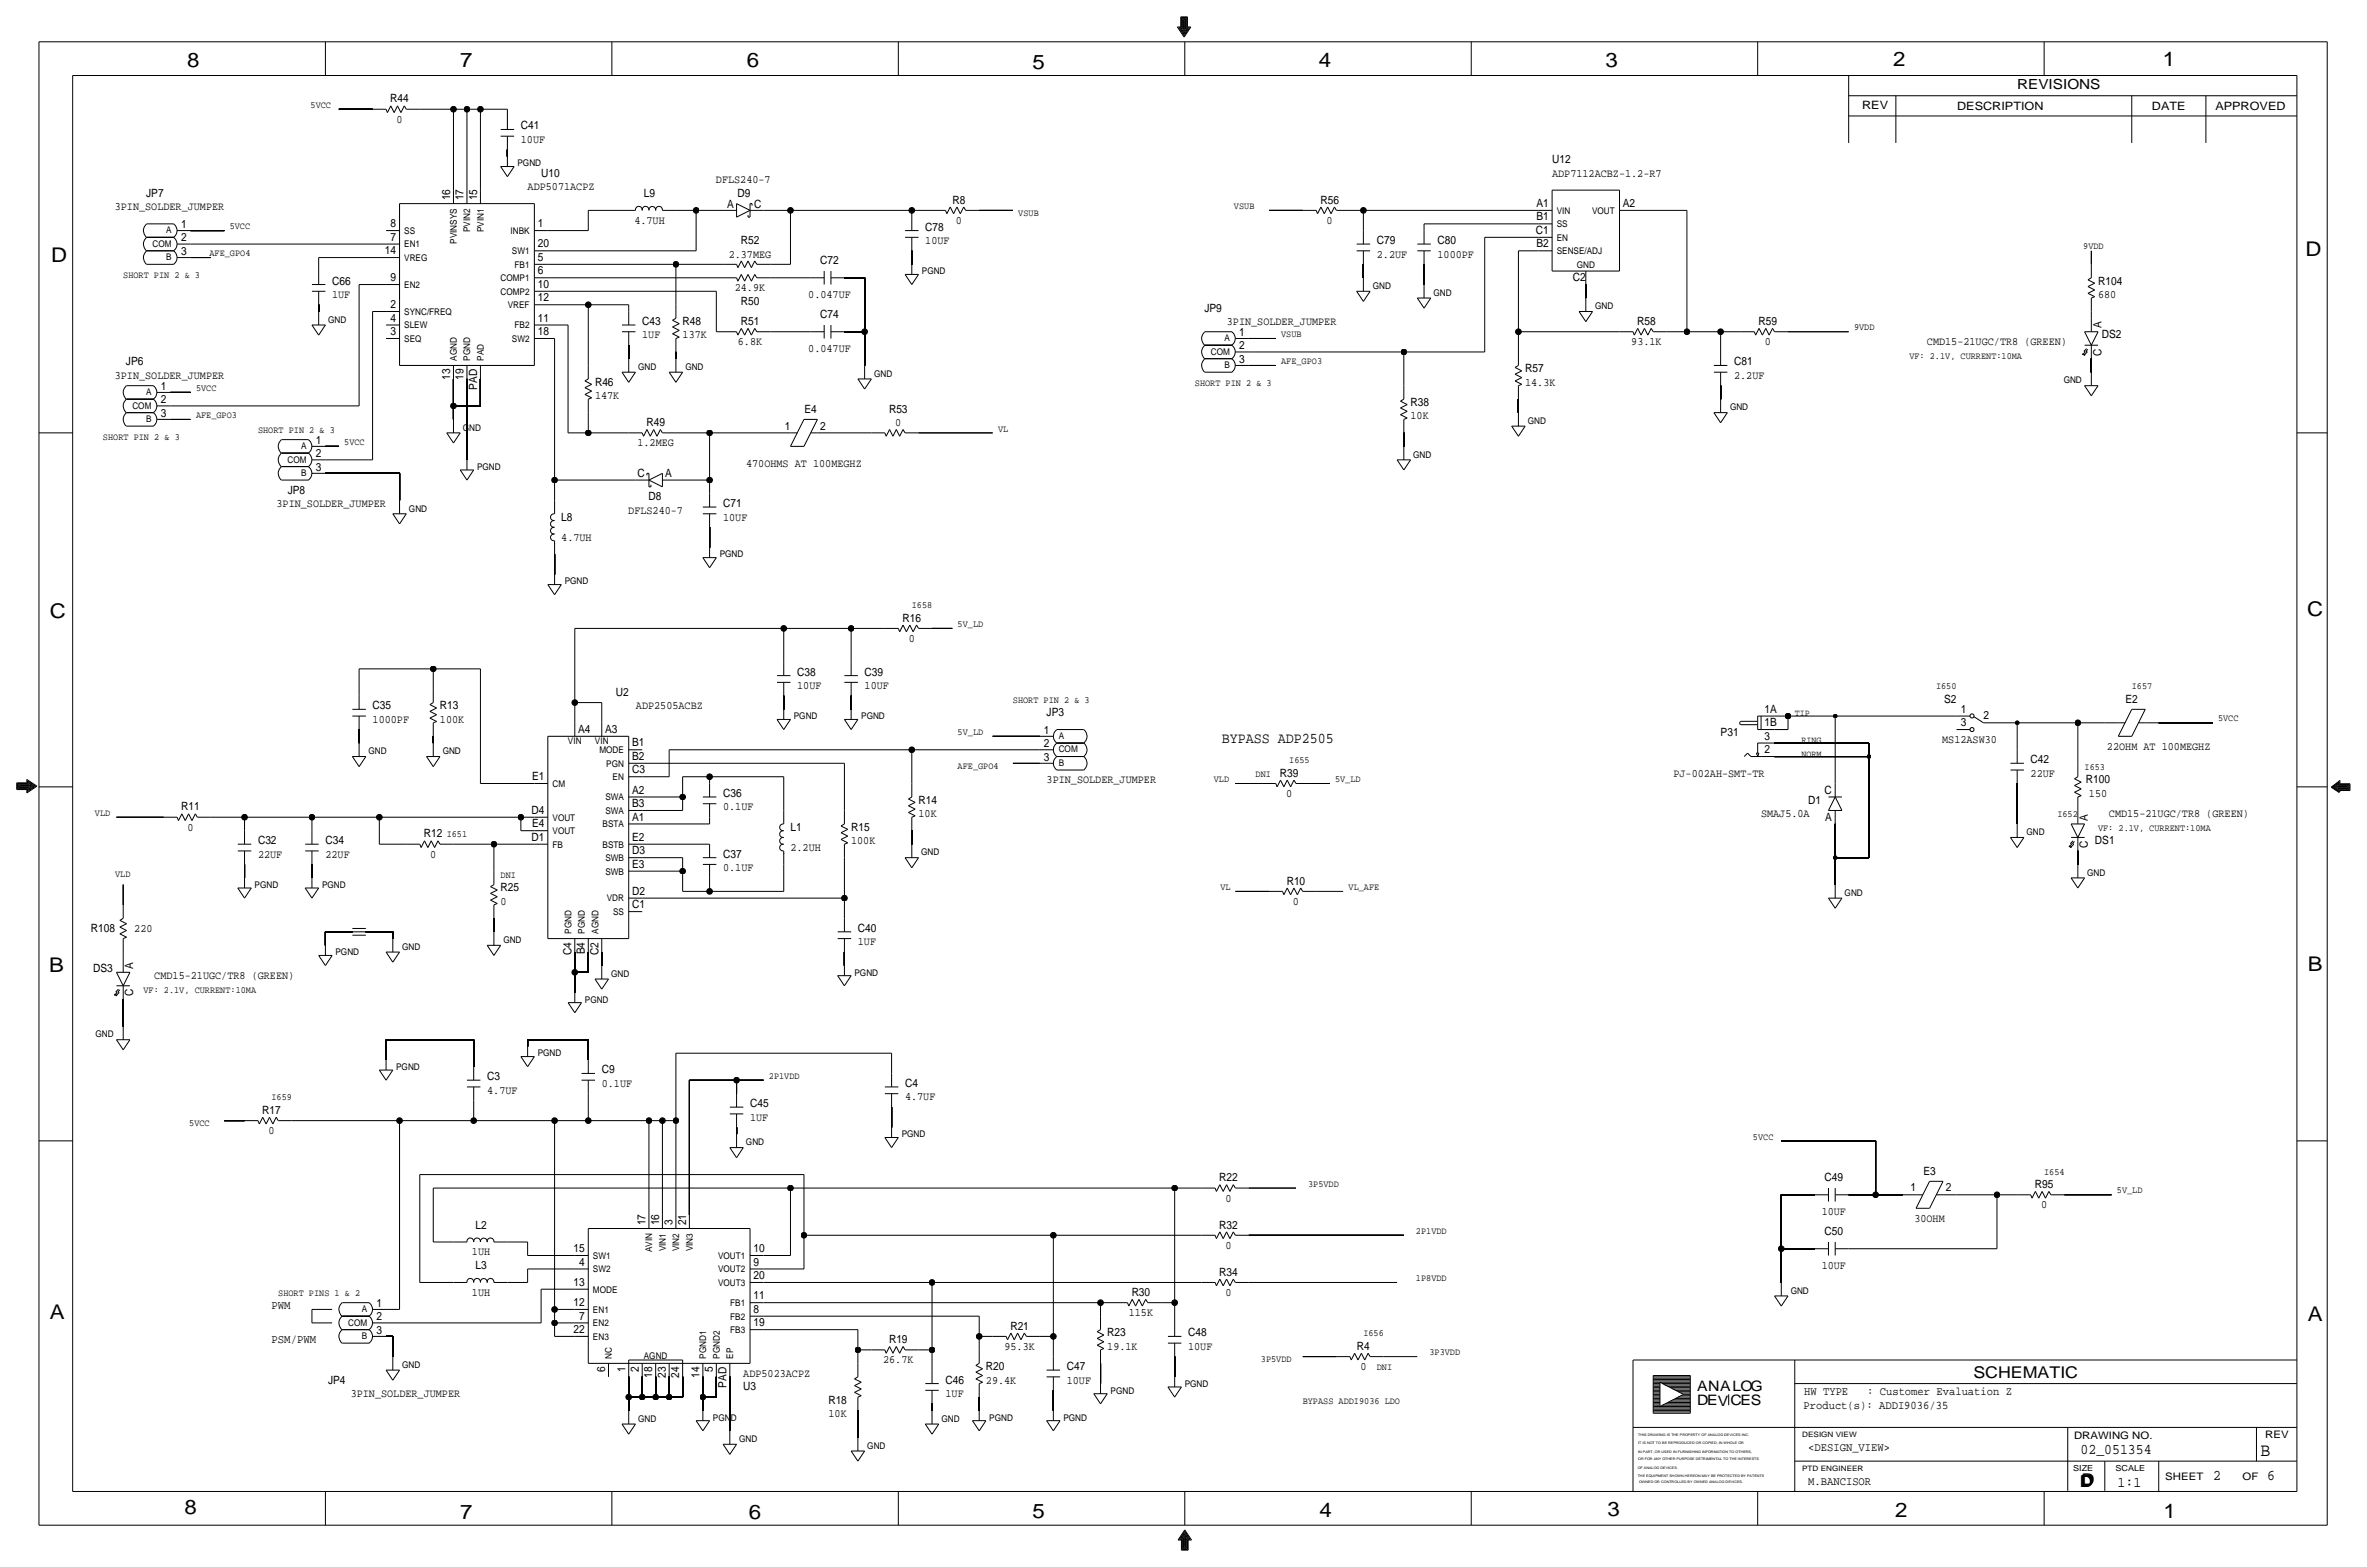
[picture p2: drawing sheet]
<svg xmlns="http://www.w3.org/2000/svg" width="892mm" height="590mm" viewBox="0 0 892 590" stroke-linecap="round" stroke-linejoin="round" font-family="sans-serif">
<defs><g id="words">
<g font-size="7.6">
<text x="70.6" y="25.4">8</text>
<text x="173.4" y="25.4">7</text>
<text x="281.4" y="25.1">6</text>
<text x="389.1" y="26.2">5</text>
<text x="497" y="25.4">4</text>
<text x="605" y="25.1">3</text>
<text x="713.4" y="24.9">2</text>
<text x="815" y="24.9">1</text>
<text x="19.3" y="98.8">D</text>
<text x="868.9" y="96.5">D</text>
<text x="18.7" y="232.7">C</text>
<text x="869.4" y="232.2">C</text>
<text x="869.6" y="365.8">B</text>
<text x="18.5" y="366">B</text>
<text x="18.7" y="496.8">A</text>
<text x="869.6" y="497.6">A</text>
<text x="69.5" y="570.5">8</text>
<text x="173.4" y="572.3">7</text>
<text x="282.1" y="572.3">6</text>
<text x="389.1" y="571.8">5</text>
<text x="497.3" y="571.5">4</text>
<text x="605.7" y="571.2">3</text>
<text x="714.2" y="571.5">2</text>
<text x="815.3" y="572">1</text>
</g>
<text font-size="7" x="851.9" y="548.4">B</text>
<g font-size="6.1">
<text x="743.7" y="518.9">SCHEMATIC</text>
<text x="783.8" y="560.3">D</text>
<text x="784.3" y="559.8">D</text>
</g>
<g font-size="5.6">
<text x="460.5" y="279.9">BYPASS ADP2505</text>
<text x="784" y="547.9">02_051354</text>
<text x="834.1" y="557.5">2</text>
<text x="854.4" y="557.5">6</text>
<text x="798" y="560.1">1:1</text>
</g>
<g font-size="5.4">
<text x="639.5" y="524.2">ANALOG</text>
<text x="639.5" y="529.3">DEVCES</text>
</g>
<text font-size="5.2" x="760.2" y="33.5">REVISIONS</text>
<g font-size="4.5">
<text x="102.3" y="493.3">PWM</text>
<text x="102.3" y="506">PSM/PWM</text>
</g>
<g font-size="4.4">
<text x="679.9" y="525.5">HW TYPE</text>
<text x="703.6" y="525.5">: Customer Evaluation Z</text>
<text x="679.7" y="530.9">Product(s): ADDI9036/35</text>
<text x="681.4" y="546.6">&lt;DESIGN_VIEW&gt;</text>
<text x="681.4" y="559.3">M.BANCISOR</text>
</g>
<g font-size="4.3">
<text x="147.1" y="38.6">R44</text>
<text x="701.8" y="41.1">REV</text>
<text x="737.6" y="41.4">DESCRIPTION</text>
<text x="811" y="41.4">DATE</text>
<text x="834.8" y="41.4">APPROVED</text>
<text x="149.4" y="46.2">0</text>
<text x="196.3" y="53.8">10UF</text>
<text x="196.3" y="48.8">C41</text>
<text x="584.9" y="61.5">U12</text>
<text x="198.8" y="71.6">ADP5071ACPZ</text>
<text x="203.9" y="66.5">U10</text>
<text x="269.8" y="69.1">DFLS240-7</text>
<text x="584.9" y="66.5">ADP7112ACBZ-1.2-R7</text>
<text x="55.1" y="74.2">JP7</text>
<text x="169.6" y="75.4" transform="rotate(-90 169.6 75.4)">16</text>
<text x="174.7" y="75.4" transform="rotate(-90 174.7 75.4)">17</text>
<text x="179.8" y="75.4" transform="rotate(-90 179.8 75.4)">15</text>
<text x="242.7" y="74.2">L9</text>
<text x="277.9" y="74.2">D9</text>
<text x="358.9" y="76.7">R8</text>
<text x="497.6" y="76.7">R56</text>
<text x="579" y="78">A1</text>
<text x="611.6" y="78">A2</text>
<text x="43.3" y="79.2">3PIN_SOLDER_JUMPER</text>
<text x="274" y="78.2">A</text>
<text x="284.2" y="78.2">C</text>
<text x="579" y="83.1">B1</text>
<text x="68.2" y="85.9">1</text>
<text x="147.2" y="85.6">8</text>
<text x="202.6" y="85.6">1</text>
<text x="239.1" y="84.3">4.7UH</text>
<text x="348.7" y="86.9">C78</text>
<text x="360.2" y="84.3">0</text>
<text x="499.9" y="84.3">0</text>
<text x="578.8" y="88.1">C1</text>
<text x="68.2" y="90.9">2</text>
<text x="145.1" y="95.8">14</text>
<text x="147.2" y="90.7">7</text>
<text x="202.6" y="93.2">20</text>
<text x="279.1" y="91.9">R52</text>
<text x="348.7" y="91.9">10UF</text>
<text x="518.9" y="91.9">C79</text>
<text x="541.7" y="91.9">C80</text>
<text x="579" y="93.2">B2</text>
<text x="68.2" y="96">3</text>
<text x="202.6" y="98.3">5</text>
<text x="274.6" y="97">2.37MEG</text>
<text x="309.1" y="99.6">C72</text>
<text x="518.9" y="97">2.2UF</text>
<text x="541.7" y="97">1000PF</text>
<text x="125.2" y="107.2">C66</text>
<text x="147.2" y="105.9">9</text>
<text x="202.6" y="103.4">6</text>
<text x="592.7" y="105.9">C2</text>
<text x="790.7" y="107.2">R104</text>
<text x="125.2" y="112.3">1UF</text>
<text x="202.6" y="113.5">12</text>
<text x="202.6" y="108.5">10</text>
<text x="276.9" y="109.7">24.9K</text>
<text x="304.6" y="112.3">0.047UF</text>
<text x="790.7" y="112.3">680</text>
<text x="147.2" y="116.1">2</text>
<text x="279.1" y="114.8">R50</text>
<text x="309.1" y="119.9">C74</text>
<text x="453.9" y="117.3">JP9</text>
<text x="147.2" y="121.2">4</text>
<text x="202.6" y="121.2">11</text>
<text x="242" y="122.4">C43</text>
<text x="257.3" y="122.4">R48</text>
<text x="279.1" y="122.4">R51</text>
<text x="462.4" y="122.4">3PIN_SOLDER_JUMPER</text>
<text x="617" y="122.4">R58</text>
<text x="662.7" y="122.4">R59</text>
<text x="791.9" y="123.7" transform="rotate(-90 791.9 123.7)">A</text>
<text x="147.2" y="126.2">3</text>
<text x="202.6" y="126.2">18</text>
<text x="242" y="127.5">1UF</text>
<text x="257.3" y="127.5">137K</text>
<text x="278.1" y="130">6.8K</text>
<text x="467" y="131.6">2</text>
<text x="467" y="126.5">1</text>
<text x="614.7" y="130">93.1K</text>
<text x="665" y="130">0</text>
<text x="726.2" y="130">CMD15-21UGC/TR8 (GREEN)</text>
<text x="792" y="127.5">DS2</text>
<text x="47.5" y="137.7">JP6</text>
<text x="304.6" y="132.6">0.047UF</text>
<text x="467" y="136.7">3</text>
<text x="653.5" y="137.7">C81</text>
<text x="791.9" y="134.1" transform="rotate(-90 791.9 134.1)">C</text>
<text x="43.3" y="142.7">3PIN_SOLDER_JUMPER</text>
<text x="169.6" y="143.2" transform="rotate(-90 169.6 143.2)">13</text>
<text x="174.7" y="143.2" transform="rotate(-90 174.7 143.2)">19</text>
<text x="574.8" y="140.2">R57</text>
<text x="653.5" y="142.7">2.2UF</text>
<text x="60.6" y="146.8">1</text>
<text x="179.8" y="146.8" transform="rotate(-90 179.8 146.8)">PAD</text>
<text x="224.2" y="145.3">R46</text>
<text x="574.8" y="145.3">14.3K</text>
<text x="60.6" y="151.9">2</text>
<text x="224.2" y="150.4">147K</text>
<text x="303.2" y="155.4">E4</text>
<text x="335" y="155.4">R53</text>
<text x="531.6" y="152.9">R38</text>
<text x="60.6" y="157">3</text>
<text x="243.6" y="160.5">R49</text>
<text x="295.8" y="161.8">1</text>
<text x="309.1" y="161.8">2</text>
<text x="337.4" y="160.5">0</text>
<text x="531.6" y="158">10K</text>
<text x="119" y="167.1">1</text>
<text x="119" y="172.2">2</text>
<text x="240.2" y="168.1">1.2MEG</text>
<text x="119" y="177.3">3</text>
<text x="240.3" y="179.8">C</text>
<text x="250.6" y="179.8">A</text>
<text x="281.2" y="175.8">470OHMS AT 100MEGHZ</text>
<text x="108.4" y="185.9">JP8</text>
<text x="104.2" y="191">3PIN_SOLDER_JUMPER</text>
<text x="244.4" y="188.5">D8</text>
<text x="272.5" y="191">C71</text>
<text x="211.5" y="196.1">L8</text>
<text x="236.8" y="193.5">DFLS240-7</text>
<text x="272.5" y="196.1">10UF</text>
<text x="211.5" y="203.7">4.7UH</text>
<text x="340.1" y="234.2">R16</text>
<text x="342.5" y="241.8">0</text>
<text x="300.4" y="254.5">C38</text>
<text x="325.8" y="254.5">C39</text>
<text x="232" y="262.1">U2</text>
<text x="300.4" y="259.6">10UF</text>
<text x="325.8" y="259.6">10UF</text>
<text x="140.4" y="267.2">C35</text>
<text x="165.8" y="267.2">R13</text>
<text x="239.6" y="267.2">ADP2505ACBZ</text>
<text x="394.4" y="269.7">JP3</text>
<text x="664.9" y="268.5">1A</text>
<text x="732.6" y="264.7">S2</text>
<text x="739" y="268.5">1</text>
<text x="801" y="264.7">E2</text>
<text x="140.4" y="272.3">1000PF</text>
<text x="165.8" y="272.3">100K</text>
<text x="664.9" y="273.6">1B</text>
<text x="739" y="273.6">3</text>
<text x="747.4" y="271">2</text>
<text x="217.9" y="276.1">A4</text>
<text x="228" y="276.1">A3</text>
<text x="238.2" y="281.2">B1</text>
<text x="393.3" y="281.4">2</text>
<text x="393.3" y="276.4">1</text>
<text x="648.4" y="277.4">P31</text>
<text x="731.9" y="279.9">MS12ASW30</text>
<text x="238.2" y="286.3">B2</text>
<text x="393.3" y="286.5">3</text>
<text x="664.9" y="283.7">2</text>
<text x="765.3" y="287.5">C42</text>
<text x="794" y="282.4">22OHM AT 100MEGHZ</text>
<text x="200.5" y="293.9">E1</text>
<text x="238.2" y="291.3">C3</text>
<text x="482.3" y="292.6">R39</text>
<text x="630.6" y="292.6">PJ-002AH-SMT-TR</text>
<text x="765.3" y="292.6">22UF</text>
<text x="238.2" y="299">A2</text>
<text x="394.4" y="295.1">3PIN_SOLDER_JUMPER</text>
<text x="687.6" y="299">C</text>
<text x="786.1" y="295.1">R100</text>
<text x="68.3" y="305.3">R11</text>
<text x="238.2" y="304">B3</text>
<text x="272.5" y="300.2">C36</text>
<text x="272.5" y="305.3">0.1UF</text>
<text x="346.2" y="302.8">R14</text>
<text x="484.7" y="300.2">0</text>
<text x="681.4" y="302.8">D1</text>
<text x="787.2" y="300.2">150</text>
<text x="200.3" y="306.6">D4</text>
<text x="200.5" y="311.7">E4</text>
<text x="238.2" y="309.1">A1</text>
<text x="346.2" y="307.8">10K</text>
<text x="663.7" y="307.8">SMAJ5.0A</text>
<text x="687.8" y="309.1">A</text>
<text x="786.8" y="309.1" transform="rotate(-90 786.8 309.1)">A</text>
<text x="794.8" y="307.8">CMD15-21UGC/TR8 (GREEN)</text>
<text x="70.7" y="312.9">0</text>
<text x="159.8" y="315.5">R12</text>
<text x="200.3" y="316.7">D1</text>
<text x="238.2" y="316.7">E2</text>
<text x="297.9" y="312.9">L1</text>
<text x="320.8" y="312.9">R15</text>
<text x="97.2" y="318">C32</text>
<text x="97.2" y="323.1">22UF</text>
<text x="122.6" y="323.1">22UF</text>
<text x="122.6" y="318">C34</text>
<text x="162.1" y="323.1">0</text>
<text x="238.2" y="321.8">D3</text>
<text x="272.5" y="323.1">C37</text>
<text x="297.9" y="320.5">2.2UH</text>
<text x="320.8" y="318">100K</text>
<text x="786.8" y="319.5" transform="rotate(-90 786.8 319.5)">C</text>
<text x="789.5" y="318">DS1</text>
<text x="238.2" y="326.9">E3</text>
<text x="272.5" y="328.2">0.1UF</text>
<text x="188.7" y="335.8">R25</text>
<text x="484.9" y="333.2">R10</text>
<text x="188.7" y="340.9">0</text>
<text x="238.2" y="337.1">D2</text>
<text x="487.2" y="340.9">0</text>
<text x="238.2" y="342.1">C1</text>
<text x="34.2" y="351">R108</text>
<text x="50.6" y="351">220</text>
<text x="323.3" y="351">C40</text>
<text x="215.3" y="359.7" transform="rotate(-90 215.3 359.7)">C4</text>
<text x="220.4" y="359.5" transform="rotate(-90 220.4 359.5)">B4</text>
<text x="225.5" y="359.7" transform="rotate(-90 225.5 359.7)">C2</text>
<text x="323.3" y="356.1">1UF</text>
<text x="50.2" y="365" transform="rotate(-90 50.2 365)">A</text>
<text x="35.1" y="366.3">DS3</text>
<text x="58.2" y="368.8">CMD15-21UGC/TR8 (GREEN)</text>
<text x="50.2" y="375.4" transform="rotate(-90 50.2 375.4)">C</text>
<text x="183.6" y="406.9">C3</text>
<text x="226.8" y="404.4">C9</text>
<text x="183.6" y="412">4.7UF</text>
<text x="226.8" y="409.4">0.1UF</text>
<text x="341.1" y="409.4">C4</text>
<text x="98.8" y="419.6">R17</text>
<text x="282.7" y="417.1">C45</text>
<text x="341.1" y="414.5">4.7UF</text>
<text x="282.7" y="422.1">1UF</text>
<text x="101.2" y="427.2">0</text>
<text x="724.8" y="442.5">E3</text>
<text x="459.5" y="445">R22</text>
<text x="687.6" y="445">C49</text>
<text x="719.9" y="448.8">1</text>
<text x="733.2" y="448.8">2</text>
<text x="766.8" y="447.5">R95</text>
<text x="461.8" y="452.6">0</text>
<text x="769.2" y="455.2">0</text>
<text x="243.3" y="461.5" transform="rotate(-90 243.3 461.5)">17</text>
<text x="248.4" y="461.5" transform="rotate(-90 248.4 461.5)">16</text>
<text x="253.4" y="461.5" transform="rotate(-90 253.4 461.5)">3</text>
<text x="258.5" y="461.5" transform="rotate(-90 258.5 461.5)">21</text>
<text x="686.5" y="457.7">10UF</text>
<text x="721.4" y="460.2">30OHM</text>
<text x="179.2" y="462.8">L2</text>
<text x="459.5" y="462.8">R32</text>
<text x="687.6" y="465.3">C50</text>
<text x="177.9" y="472.9">1UH</text>
<text x="216.2" y="471.7">15</text>
<text x="283.9" y="471.7">10</text>
<text x="461.8" y="470.4">0</text>
<text x="179.2" y="478">L3</text>
<text x="218.3" y="476.8">4</text>
<text x="283.9" y="476.8">9</text>
<text x="686.5" y="478">10UF</text>
<text x="216.2" y="484.4">13</text>
<text x="283.9" y="481.8">20</text>
<text x="459.5" y="480.6">R34</text>
<text x="177.9" y="488.2">1UH</text>
<text x="216.2" y="492">12</text>
<text x="283.9" y="489.5">11</text>
<text x="426.5" y="488.2">R30</text>
<text x="461.8" y="488.2">0</text>
<text x="141.9" y="497.3">2</text>
<text x="141.9" y="492.3">1</text>
<text x="218.3" y="497.1">7</text>
<text x="283.9" y="494.5">8</text>
<text x="425.4" y="495.8">115K</text>
<text x="141.9" y="502.4">3</text>
<text x="216.2" y="502.2">22</text>
<text x="283.9" y="499.6">19</text>
<text x="380.7" y="500.9">R21</text>
<text x="417.3" y="503.4">R23</text>
<text x="447.8" y="503.4">C48</text>
<text x="335" y="506">R19</text>
<text x="378.5" y="508.5">95.3K</text>
<text x="417.3" y="508.5">19.1K</text>
<text x="447.8" y="508.5">10UF</text>
<text x="511.3" y="508.5">R4</text>
<text x="332.8" y="513.6">26.7K</text>
<text x="123.7" y="521.2">JP4</text>
<text x="228" y="517" transform="rotate(-90 228 517)">6</text>
<text x="235.7" y="517" transform="rotate(-90 235.7 517)">1</text>
<text x="240.7" y="517" transform="rotate(-90 240.7 517)">2</text>
<text x="245.8" y="519.1" transform="rotate(-90 245.8 519.1)">18</text>
<text x="250.9" y="519.1" transform="rotate(-90 250.9 519.1)">23</text>
<text x="256" y="519.1" transform="rotate(-90 256 519.1)">24</text>
<text x="263.6" y="519.1" transform="rotate(-90 263.6 519.1)">14</text>
<text x="268.7" y="517" transform="rotate(-90 268.7 517)">5</text>
<text x="280.1" y="518.7">ADP5023ACPZ</text>
<text x="356.3" y="521.2">C46</text>
<text x="371.6" y="521.2">29.4K</text>
<text x="371.6" y="516.1">R20</text>
<text x="402" y="521.2">10UF</text>
<text x="402" y="516.1">C47</text>
<text x="512.6" y="516.1">0</text>
<text x="132.2" y="526.3">3PIN_SOLDER_JUMPER</text>
<text x="273.8" y="522.7" transform="rotate(-90 273.8 522.7)">PAD</text>
<text x="280.1" y="523.7">U3</text>
<text x="356.3" y="526.3">1UF</text>
<text x="312.2" y="528.8">R18</text>
<text x="312.2" y="533.9">10K</text>
</g>
<text font-size="4.2" x="664.9" y="278.6">3</text>
<g font-size="3.9">
<text x="781.6" y="542.1">DRAWING NO.</text>
<text x="853.6" y="541.8">REV</text>
<text x="816" y="557.4">SHEET</text>
<text x="845.1" y="557.5">OF</text>
</g>
<g font-size="3.6">
<text x="117" y="40.6">5VCC</text>
<text x="383.7" y="81.3">VSUB</text>
<text x="465" y="78.7">VSUB</text>
<text x="86.6" y="86.4">5VCC</text>
<text x="785.1" y="94">9VDD</text>
<text x="78.9" y="96.5">AFE_GPO4</text>
<text x="46.4" y="104.6">SHORT PIN 2 &amp; 3</text>
<text x="698.7" y="124.5">9VDD</text>
<text x="482.8" y="127">VSUB</text>
<text x="482.8" y="137.2">AFE_GPO3</text>
<text x="719.5" y="135.1">VF: 2.1V, CURRENT:10MA</text>
<text x="73.9" y="147.3">5VCC</text>
<text x="450.3" y="145.3">SHORT PIN 2 &amp; 3</text>
<text x="73.9" y="157.5">AFE_GPO3</text>
<text x="38.8" y="165.6">SHORT PIN 2 &amp; 3</text>
<text x="97.2" y="163.1">SHORT PIN 2 &amp; 3</text>
<text x="129.7" y="167.6">5VCC</text>
<text x="376.1" y="162.6">VL</text>
<text x="343.6" y="229.1">I658</text>
<text x="360.9" y="236.2">5V_LD</text>
<text x="729.6" y="259.6">I650</text>
<text x="803.4" y="259.6">I657</text>
<text x="381.7" y="264.7">SHORT PIN 2 &amp; 3</text>
<text x="835.9" y="271.8">5VCC</text>
<text x="360.9" y="276.9">5V_LD</text>
<text x="485.9" y="287.5">I655</text>
<text x="360.9" y="289.6">AFE_GPO4</text>
<text x="473.2" y="292.6">DNI</text>
<text x="785.6" y="290.1">I653</text>
<text x="457.4" y="294.6">VLD</text>
<text x="503.1" y="294.6">5V_LD</text>
<text x="35.8" y="307.3">VLD</text>
<text x="775.3" y="307.8">I652</text>
<text x="168.4" y="315.5">I651</text>
<text x="790.7" y="312.9">VF: 2.1V, CURRENT:10MA</text>
<text x="43.4" y="330.2">VLD</text>
<text x="188.7" y="330.7">DNI</text>
<text x="459.9" y="335.3">VL</text>
<text x="508.2" y="335.3">VL_AFE</text>
<text x="54.1" y="373.9">VF: 2.1V, CURRENT:10MA</text>
<text x="289.8" y="406.4">2P1VDD</text>
<text x="102.3" y="414.5">I659</text>
<text x="71.3" y="424.2">5VCC</text>
<text x="660.6" y="429.3">5VCC</text>
<text x="770.3" y="442.5">I654</text>
<text x="493" y="447">3P5VDD</text>
<text x="797.8" y="449.6">5V_LD</text>
<text x="533.6" y="464.8">2P1VDD</text>
<text x="533.6" y="482.6">1P8VDD</text>
<text x="104.9" y="488.2">SHORT PINS 1 &amp; 2</text>
<text x="513.8" y="503.4">I656</text>
<text x="475.2" y="513.1">3P5VDD</text>
<text x="538.7" y="510.5">3P3VDD</text>
<text x="518.9" y="516.1">DNI</text>
<text x="490.9" y="528.8">BYPASS ADDI9036 LDO</text>
</g>
<g font-size="3.5">
<text x="195" y="62.7">PGND</text>
<text x="586.7" y="80.5">VIN</text>
<text x="600" y="80.5">VOUT</text>
<text x="62.7" y="87.9">A</text>
<text x="152.3" y="88.1">SS</text>
<text x="177.2" y="87.4" transform="rotate(-90 177.2 87.4)">PVIN2</text>
<text x="182.3" y="87.4" transform="rotate(-90 182.3 87.4)">PVIN1</text>
<text x="192.4" y="88.1">INBK</text>
<text x="586.7" y="85.6">SS</text>
<text x="57.5" y="93">COM</text>
<text x="152.3" y="93.2">EN1</text>
<text x="172.2" y="91.9" transform="rotate(-90 172.2 91.9)">PVINSYS</text>
<text x="192.9" y="95.8">SW1</text>
<text x="586.7" y="95.8">SENSE/ADJ</text>
<text x="586.7" y="90.7">EN</text>
<text x="62.7" y="98">B</text>
<text x="152.3" y="98.3">VREG</text>
<text x="193.9" y="100.8">FB1</text>
<text x="594.2" y="100.9">GND</text>
<text x="188.6" y="105.9">COMP1</text>
<text x="347.4" y="103.3">PGND</text>
<text x="152.3" y="108.5">EN2</text>
<text x="188.6" y="111">COMP2</text>
<text x="517.3" y="108.9">GND</text>
<text x="540.2" y="111.4">GND</text>
<text x="152.3" y="118.6">SYNC/FREQ</text>
<text x="191.4" y="116.1">VREF</text>
<text x="601.2" y="116.5">GND</text>
<text x="123.6" y="121.6">GND</text>
<text x="152.3" y="123.7">SLEW</text>
<text x="193.9" y="123.7">FB2</text>
<text x="152.3" y="128.8">SEQ</text>
<text x="192.9" y="128.8">SW2</text>
<text x="461.4" y="128.5">A</text>
<text x="172.2" y="135.9" transform="rotate(-90 172.2 135.9)">AGND</text>
<text x="177.2" y="135.9" transform="rotate(-90 177.2 135.9)">PGND</text>
<text x="182.3" y="135.9" transform="rotate(-90 182.3 135.9)">PAD</text>
<text x="456.3" y="133.6">COM</text>
<text x="240.5" y="139.3">GND</text>
<text x="258.3" y="139.3">GND</text>
<text x="329.4" y="141.9">GND</text>
<text x="461.4" y="138.7">B</text>
<text x="55" y="148.8">A</text>
<text x="777.7" y="144.4">GND</text>
<text x="49.9" y="153.9">COM</text>
<text x="652" y="154.6">GND</text>
<text x="55" y="159">B</text>
<text x="575.8" y="159.7">GND</text>
<text x="174.4" y="162.2">GND</text>
<text x="113.5" y="169.2">A</text>
<text x="532.6" y="172.4">GND</text>
<text x="108.3" y="174.2">COM</text>
<text x="113.5" y="179.3">B</text>
<text x="179.8" y="177">PGND</text>
<text x="154.1" y="192.7">GND</text>
<text x="271.2" y="210">PGND</text>
<text x="212.8" y="220.2">PGND</text>
<text x="676.4" y="269.7">TIP</text>
<text x="299.2" y="271">PGND</text>
<text x="324.6" y="271">PGND</text>
<text x="214" y="280.4">VIN</text>
<text x="224.2" y="280.4">VIN</text>
<text x="399" y="278.4">A</text>
<text x="678.9" y="279.9">RING</text>
<text x="138.9" y="284.1">GND</text>
<text x="166.8" y="284.1">GND</text>
<text x="225.9" y="283.7">MODE</text>
<text x="399" y="283.5">COM</text>
<text x="678.9" y="285">NORM</text>
<text x="228.5" y="288.8">PGN</text>
<text x="230.9" y="293.9">EN</text>
<text x="399" y="288.5">B</text>
<text x="208.2" y="296.4">CM</text>
<text x="228.1" y="301.5">SWA</text>
<text x="208.2" y="309.1">VOUT</text>
<text x="227.1" y="311.7">BSTA</text>
<text x="228.1" y="306.6">SWA</text>
<text x="208.2" y="314.2">VOUT</text>
<text x="763.7" y="314.6">GND</text>
<text x="208.2" y="319.3">FB</text>
<text x="227.1" y="319.3">BSTB</text>
<text x="347.2" y="322.2">GND</text>
<text x="228.1" y="329.4">SWB</text>
<text x="228.1" y="324.4">SWB</text>
<text x="786.6" y="329.8">GND</text>
<text x="96" y="334.5">PGND</text>
<text x="121.4" y="334.5">PGND</text>
<text x="228.6" y="339.6">VDR</text>
<text x="695.1" y="337.5">GND</text>
<text x="231" y="344.7">SS</text>
<text x="215.3" y="351.8" transform="rotate(-90 215.3 351.8)">PGND</text>
<text x="220.4" y="351.8" transform="rotate(-90 220.4 351.8)">PGND</text>
<text x="225.5" y="351.8" transform="rotate(-90 225.5 351.8)">AGND</text>
<text x="126.4" y="359.9">PGND</text>
<text x="151.6" y="357.8">GND</text>
<text x="189.7" y="355.2">GND</text>
<text x="230.3" y="367.9">GND</text>
<text x="322" y="367.5">PGND</text>
<text x="220.4" y="377.6">PGND</text>
<text x="36" y="390.8">GND</text>
<text x="202.6" y="398">PGND</text>
<text x="149.3" y="403">PGND</text>
<text x="281.1" y="431.4">GND</text>
<text x="339.8" y="428.4">PGND</text>
<text x="245.8" y="471.8" transform="rotate(-90 245.8 471.8)">AVIN</text>
<text x="250.9" y="471.4" transform="rotate(-90 250.9 471.4)">VIN1</text>
<text x="256" y="471.4" transform="rotate(-90 256 471.4)">VIN2</text>
<text x="261.1" y="471.4" transform="rotate(-90 261.1 471.4)">VIN3</text>
<text x="223.5" y="474.2">SW1</text>
<text x="223.5" y="479.3">SW2</text>
<text x="270.6" y="474.2">VOUT1</text>
<text x="270.6" y="479.3">VOUT2</text>
<text x="270.6" y="484.4">VOUT3</text>
<text x="223.5" y="486.9">MODE</text>
<text x="275.2" y="492">FB1</text>
<text x="674.8" y="487.3">GND</text>
<text x="136.3" y="494.3">A</text>
<text x="223.5" y="494.5">EN1</text>
<text x="275.2" y="497.1">FB2</text>
<text x="131.2" y="499.4">COM</text>
<text x="223.5" y="499.6">EN2</text>
<text x="275.2" y="502.2">FB3</text>
<text x="136.3" y="504.4">B</text>
<text x="223.5" y="504.7">EN3</text>
<text x="151.6" y="515.3">GND</text>
<text x="230.6" y="511.8" transform="rotate(-90 230.6 511.8)">NC</text>
<text x="242.6" y="511.8">AGND</text>
<text x="266.1" y="511.8" transform="rotate(-90 266.1 511.8)">PGND1</text>
<text x="271.2" y="511.8" transform="rotate(-90 271.2 511.8)">PGND2</text>
<text x="276.3" y="511.8" transform="rotate(-90 276.3 511.8)">EP</text>
<text x="418.5" y="525">PGND</text>
<text x="446.5" y="522.4">PGND</text>
<text x="240.5" y="535.6">GND</text>
<text x="268.7" y="535.1">PGND</text>
<text x="354.8" y="535.6">GND</text>
<text x="372.8" y="535.1">PGND</text>
<text x="400.8" y="535.1">PGND</text>
<text x="278.6" y="543.2">GND</text>
<text x="326.8" y="545.7">GND</text>
</g>
<g font-size="3.1">
<text x="781.3" y="554">SIZE</text>
<text x="797.3" y="554">SCALE</text>
</g>
<g font-size="2.8">
<text x="679.1" y="541.3">DESIGN VIEW</text>
<text x="679.1" y="554">PTD ENGINEER</text>
</g>
<g font-size="1.3">
<text x="617.3" y="541.1">THIS DRAWING IS THE PROPERTY OF ANALOG DEVICES INC.</text>
<text x="617.3" y="543.9">IT IS NOT TO BE REPRODUCED OR COPIED, IN WHOLE OR</text>
<text x="617.3" y="547.2">IN PART, OR USED IN FURNISHING INFORMATION TO OTHERS,</text>
<text x="617.3" y="550">OR FOR ANY OTHER PURPOSE DETRIMENTAL TO THE INTERESTS</text>
<text x="617.2" y="556.3">THE EQUIPMENT SHOWN HEREON MAY BE PROTECTED BY PATENTS</text>
<text x="617.2" y="553.2">OF ANALOG DEVICES.</text>
<text x="617.7" y="558.8">OWNED OR CONTROLLED BY OWNED ANALOG DEVICES.</text>
</g>
</g></defs>
<!-- layer: Nets -->
<g fill="none" stroke="#000" stroke-width=".38">
<path d="M127.7 41.1h12.7zM158.2 41.1h12.7zM170.9 41.1v30.5zM170.9 41.1h5.1zM176 41.1v30.5zM176 41.1h5.1zM181.1 41.1v30.5zM181.1 41.1h10.1zM191.2 56.4v2.5zM191.2 41.1v2.6zM221.7 79.2v7.7zM221.7 79.2h12.7z"/>
<path d="M254.7 79.2h7.6zM262.3 79.2v15.3zM262.3 79.2h10.2zM287.7 79.2h10.2zM297.9 79.2v20.4zM297.9 79.2h45.7zM343.6 79.2v2.6zM343.6 79.2h7.6zM369 79.2h12.7zM478.2 79.2h12.7zM508.7 79.2h5.1zM513.8 79.2v7.7z"/>
<path d="M513.8 79.2h66zM615.4 79.2h20.3zM635.7 79.2v45.8zM71.8 86.9h12.7zM71.8 97h7.7zM71.8 91.9h73.7zM120.1 97v5.1zM120.1 97h25.4zM206.5 86.9h15.2zM206.5 94.5h55.8zM206.5 99.6h48.2zM254.7 99.6v15.2z"/>
<path d="M254.7 99.6h17.8zM290.3 99.6h7.6zM343.6 94.5v5.1zM513.8 99.6v5zM536.7 99.6v7.6zM536.7 84.3v2.6zM536.7 84.3h43.1zM559.5 89.4v43.2zM559.5 89.4h20.3zM572.2 94.5v30.5zM572.2 94.5h7.6zM788.1 94.5v5.1z"/>
<path d="M120.1 114.8v2.5zM135.3 107.2v45.7zM135.3 107.2h10.2zM140.4 117.3v55.9zM140.4 117.3h5.1zM206.5 114.8h15.2zM206.5 109.7h63.5zM206.5 104.6h66zM221.7 114.8v22.9zM221.7 114.8h15.2zM236.9 114.8v2.5zM270 109.7v15.3z"/>
<path d="M290.3 104.6h15.2zM318.2 104.6h7.6zM325.8 104.6v20.4zM597.6 107.2v5.1zM788.1 117.3v2.6zM206.5 127.5h2.5zM206.5 122.4h7.6zM209 127.5v53.3zM214.1 122.4v40.7zM236.9 130v5.1zM254.7 132.6v2.5zM270 125h2.5z"/>
<path d="M290.3 125h15.2zM318.2 125h7.6zM325.8 125v12.7zM470.6 137.7h10.2zM470.6 132.6h58.4zM470.6 127.5h10.2zM529 132.6v12.7zM529 132.6h30.5zM572.2 125v7.6zM572.2 125h38.1zM628.1 125h7.6zM635.7 125h12.7z"/>
<path d="M648.4 125v7.6zM648.4 125h7.6zM673.8 125h22.9zM788.1 135.1v5.1zM64.2 147.8h7.6zM64.2 158h7.6zM64.2 152.9h71.1zM170.9 142.7v10.2zM170.9 152.9v5.1zM170.9 152.9h10.2zM176 142.7v30.5zM181.1 142.7v10.2z"/>
<path d="M221.7 155.4v7.7zM572.2 150.4v5zM648.4 145.3v5.1zM122.6 178.3h28zM122.6 168.1h5.1zM122.6 173.2h17.8zM150.6 178.3v10.2zM214.1 163.1h7.6zM221.7 163.1h15.2zM254.7 163.1h12.7zM267.4 163.1v17.7zM267.4 163.1h25.4z"/>
<path d="M313.1 163.1h15.3zM346.2 163.1h27.9zM529 163.1v5zM209 180.8v7.7zM209 180.8h30.5zM254.7 180.8h12.7zM267.4 198.6v7.6zM267.4 180.8v5.1zM209 208.8v7.6zM216.6 236.7v28zM216.6 236.7h78.8zM295.4 236.7v12.7z"/>
<path d="M295.4 236.7h25.4zM320.8 236.7v12.7zM320.8 236.7h12.7zM351.2 236.7h7.7zM135.3 252v10.1zM135.3 252h28zM163.3 252v7.6zM163.3 252h17.8zM181.1 252v43.1zM135.3 274.8v5.1zM163.3 277.4v2.5zM216.6 264.7v7.6z"/>
<path d="M216.6 264.7h10.2zM226.8 264.7v7.6zM295.4 262.1v5.1zM320.8 262.1v5.1zM374.1 277.4h17.8zM668.7 279.9h35.6zM668.7 274.8h5.1zM668.7 269.7h5.1zM673.8 269.7v5.1zM673.8 269.7h17.8zM691.6 269.7v25.4zM691.6 269.7h45.7z"/>
<path d="M704.3 279.9v5.1zM752.6 272.3h7.6zM760.2 272.3v10.1zM760.2 272.3h22.8zM783 272.3v15.2zM783 272.3h10.2zM813.5 272.3h20.3zM181.1 295.1h20.3zM242 287.5h76.2zM242 292.6h10.2zM252.2 282.4v10.2zM252.2 282.4h91.4z"/>
<path d="M257.3 292.6v7.6zM257.3 292.6h10.1zM267.4 292.6v2.5zM267.4 292.6h28zM295.4 292.6v12.7zM318.2 287.5v17.8zM343.6 282.4v12.7zM343.6 282.4h48.3zM381.7 287.5h10.2zM465.5 295.1h10.2zM493.5 295.1h7.6zM668.7 285h35.6z"/>
<path d="M704.3 285v38.1zM760.2 295.1v15.3zM43.9 307.8h17.8zM79.5 307.8h12.7zM92.2 307.8v5.1zM92.2 307.8h25.4zM117.6 307.8v5.1zM117.6 307.8h25.4zM143 318h10.1zM143 307.8v10.2zM143 307.8h53.3zM170.9 318h15.2z"/>
<path d="M186.1 318v10.2zM186.1 318h15.3zM196.3 312.9h5.1zM196.3 307.8v5.1zM196.3 307.8h5.1zM242 318h25.4zM242 305.3h15.3zM242 300.2h15.3zM242 310.4h25.4zM257.3 300.2v5.1zM267.4 307.8v2.6zM343.6 312.9v5.1z"/>
<path d="M691.6 310.4v12.7zM46.4 333.2v7.7zM92.2 325.6v5.1zM117.6 325.6v5.1zM242 328.2h15.3zM242 323.1h15.3zM242 338.3h76.2zM257.3 335.8h10.1zM257.3 328.2v7.6zM257.3 323.1v5.1zM267.4 330.7v5.1zM267.4 335.8h28z"/>
<path d="M295.4 325.6v10.2zM318.2 338.3v7.6zM318.2 323.1v15.2zM465.5 335.8h12.7zM496 335.8h10.2zM691.6 323.1v10.1zM691.6 323.1h12.7zM783 320.5v5.1zM46.4 358.6v2.6zM122.6 351v5.1zM122.6 351h10.2zM137.9 351h10.1z"/>
<path d="M148 351v2.6zM186.1 345.9v5.1zM216.6 358.6v7.7zM221.7 358.6v7.7zM226.8 358.6v5.1zM318.2 358.6v5.1zM46.4 376.4v10.2zM216.6 366.3v7.6zM216.6 366.3h5.1zM145.5 391.7v7.6zM145.5 391.7h33zM178.5 391.7v10.1z"/>
<path d="M198.8 391.7v2.5zM198.8 391.7h22.9zM221.7 391.7v7.6zM254.7 396.7v25.4zM254.7 396.7h81.3zM336 396.7v7.7zM178.5 414.5v7.6zM221.7 412v10.1zM259.8 406.9v50.8zM259.8 406.9h17.8zM277.6 406.9v5.1zM277.6 406.9h10.1z"/>
<path d="M336 417.1v7.6zM84.5 422.1h7.7zM109.9 422.1h40.7zM150.6 422.1v71.2zM150.6 422.1h27.9zM178.5 422.1h30.5zM209 422.1v71.2zM209 422.1h12.7zM221.7 422.1h22.9zM244.6 422.1v35.6zM244.6 422.1h5zM249.6 422.1v35.6z"/>
<path d="M249.6 422.1h5.1zM254.7 422.1v35.6zM277.6 424.7v2.5zM671.3 429.8h35.5zM706.8 429.8v20.3zM158.2 442.5v40.6zM158.2 442.5h144.8zM163.3 447.5v20.4zM163.3 447.5h134.6zM297.9 447.5v25.4zM297.9 447.5h144.8zM303 442.5v22.8z"/>
<path d="M442.7 447.5v43.2zM442.7 447.5h10.1zM470.6 447.5h17.8zM671.3 450.1h12.7zM671.3 450.1v20.3zM696.7 450.1h10.1zM706.8 450.1h10.2zM737.3 450.1h15.3zM752.6 450.1v20.3zM752.6 450.1h7.6zM778 450.1h17.7zM163.3 467.9h7.6z"/>
<path d="M191.2 467.9h7.6zM198.8 472.9h17.8zM198.8 467.9v5zM198.8 478v5.1zM198.8 478h17.8zM287.7 478h15.3zM287.7 472.9h10.2zM303 465.3v12.7zM303 465.3h94zM397 465.3v38.1zM397 465.3h55.8zM470.6 465.3h58.4z"/>
<path d="M671.3 470.4v12.7zM671.3 470.4h12.7zM696.7 470.4h55.9zM117.6 498.3h7.6zM117.6 493.3v5zM117.6 493.3h7.6zM145.5 493.3h5.1zM145.5 498.3h58.4zM158.2 483.1h12.7zM191.2 483.1h7.6zM203.9 485.6v12.7zM203.9 485.6h12.7z"/>
<path d="M209 498.3v5.1zM209 498.3h7.6zM209 493.3v5zM209 493.3h7.6zM287.7 483.1h63.5zM287.7 490.7h127zM287.7 495.8h81.3zM351.2 483.1v25.4zM351.2 483.1h101.6zM369 495.8v7.6zM414.7 490.7v5.1zM414.7 490.7h5.1z"/>
<path d="M437.6 490.7h5.1zM442.7 490.7v7.6zM470.6 483.1h55.9zM145.5 503.4h2.5zM148 503.4v7.6zM209 503.4h7.6zM236.9 518.7v7.6zM242 518.7v7.6zM247.1 518.7v7.6zM252.2 518.7v7.6zM257.3 518.7v7.6zM264.9 518.7v7.6z"/>
<path d="M270 518.7v7.6zM275 518.7v20.3zM287.7 500.9h35.6zM323.3 508.5v5.1zM323.3 500.9v7.6zM323.3 508.5h5.1zM346.2 508.5h5zM351.2 508.5v7.6zM369 503.4v5.1zM369 503.4h5.1zM391.9 503.4h5.1zM397 503.4v7.6z"/>
<path d="M414.7 513.6v7.6zM442.7 511v7.7zM490.9 511h12.7zM521.4 511h12.7zM236.9 526.3v5.1zM236.9 526.3h5.1zM242 526.3h5.1zM247.1 526.3h5.1zM252.2 526.3h5.1zM264.9 526.3v5.1zM264.9 526.3h5.1zM323.3 531.4v10.1z"/>
<path d="M351.2 528.8v2.6zM369 526.3v5.1zM397 523.7v7.7z"/>
</g>
<g fill="#000" stroke="#000" stroke-width=".38">
<circle cx="170.9" cy="41.1" r="1.07"/>
<circle cx="176" cy="41.1" r="1.07"/>
<circle cx="181.1" cy="41.1" r="1.07"/>
<circle cx="262.3" cy="79.2" r="1.07"/>
<circle cx="297.9" cy="79.2" r="1.07"/>
<circle cx="343.6" cy="79.2" r="1.07"/>
<circle cx="513.8" cy="79.2" r="1.07"/>
<circle cx="254.7" cy="99.6" r="1.07"/>
<circle cx="221.7" cy="114.8" r="1.07"/>
<circle cx="325.8" cy="125" r="1.07"/>
<circle cx="529" cy="132.6" r="1.07"/>
<circle cx="572.2" cy="125" r="1.07"/>
<circle cx="635.7" cy="125" r="1.07"/>
<circle cx="648.4" cy="125" r="1.07"/>
<circle cx="170.9" cy="152.9" r="1.07"/>
<circle cx="221.7" cy="163.1" r="1.07"/>
<circle cx="267.4" cy="163.1" r="1.07"/>
<circle cx="209" cy="180.8" r="1.07"/>
<circle cx="267.4" cy="180.8" r="1.07"/>
<circle cx="295.4" cy="236.7" r="1.07"/>
<circle cx="320.8" cy="236.7" r="1.07"/>
<circle cx="163.3" cy="252" r="1.07"/>
<circle cx="216.6" cy="264.7" r="1.07"/>
<circle cx="673.8" cy="269.7" r="1.07"/>
<circle cx="691.6" cy="269.7" r=".71"/>
<circle cx="760.2" cy="272.3" r=".71"/>
<circle cx="783" cy="272.3" r="1.07"/>
<circle cx="267.4" cy="292.6" r="1.07"/>
<circle cx="343.6" cy="282.4" r="1.07"/>
<circle cx="704.3" cy="285" r=".71"/>
<circle cx="92.2" cy="307.8" r="1.07"/>
<circle cx="117.6" cy="307.8" r="1.07"/>
<circle cx="143" cy="307.8" r="1.07"/>
<circle cx="186.1" cy="318" r="1.07"/>
<circle cx="196.3" cy="307.8" r="1.07"/>
<circle cx="257.3" cy="300.2" r="1.07"/>
<circle cx="257.3" cy="328.2" r="1.07"/>
<circle cx="267.4" cy="335.8" r="1.07"/>
<circle cx="318.2" cy="338.3" r="1.07"/>
<circle cx="691.6" cy="323.1" r=".71"/>
<circle cx="216.6" cy="366.3" r="1.07"/>
<circle cx="277.6" cy="406.9" r="1.07"/>
<circle cx="150.6" cy="422.1" r="1.07"/>
<circle cx="178.5" cy="422.1" r="1.07"/>
<circle cx="209" cy="422.1" r="1.07"/>
<circle cx="221.7" cy="422.1" r="1.07"/>
<circle cx="244.6" cy="422.1" r="1.07"/>
<circle cx="249.6" cy="422.1" r="1.07"/>
<circle cx="254.7" cy="422.1" r="1.07"/>
<circle cx="297.9" cy="447.5" r="1.07"/>
<circle cx="442.7" cy="447.5" r="1.07"/>
<circle cx="706.8" cy="450.1" r="1.07"/>
<circle cx="752.6" cy="450.1" r="1.07"/>
<circle cx="303" cy="465.3" r="1.07"/>
<circle cx="397" cy="465.3" r="1.07"/>
<circle cx="671.3" cy="470.4" r="1.07"/>
<circle cx="209" cy="498.3" r="1.07"/>
<circle cx="209" cy="493.3" r="1.07"/>
<circle cx="351.2" cy="483.1" r="1.07"/>
<circle cx="414.7" cy="490.7" r="1.07"/>
<circle cx="442.7" cy="490.7" r="1.07"/>
<circle cx="323.3" cy="508.5" r="1.07"/>
<circle cx="351.2" cy="508.5" r="1.07"/>
<circle cx="369" cy="503.4" r="1.07"/>
<circle cx="397" cy="503.4" r="1.07"/>
<circle cx="236.9" cy="526.3" r="1.07"/>
<circle cx="242" cy="526.3" r="1.07"/>
<circle cx="247.1" cy="526.3" r="1.07"/>
<circle cx="252.2" cy="526.3" r="1.07"/>
<circle cx="264.9" cy="526.3" r="1.07"/>
</g>
<!-- layer: Components -->
<g fill="none" stroke="#000" stroke-width=".38">
<path d="M147.3 39.9l1.2 2.5zM147.3 39.9l-1.3 2.5zM149.8 39.9l1.3 2.5zM149.8 39.9l-1.3 2.5zM152.3 39.9l.8 1.2zM152.3 39.9l-1.2 2.5zM140.4 41.1h5.1zM145.5 41.1l.5 1.3zM153.1 41.1h5.1zM188.7 48.8h5.1zM188.7 51.3h5.1zM191.2 51.3v5.1z"/>
<path d="M191.2 43.7v5.1zM191.2 58.9v3.8zM150.6 76.7h50.8zM150.6 76.7v61zM170.9 71.6v5.1zM176 71.6v5.1zM181.1 71.6v5.1zM188.7 62.7h5.1zM188.7 62.7l2.5 3.8zM193.8 62.7l-2.6 3.8zM201.4 76.7v61zM234.4 79.2h5.1z"/>
<path d="M239.5 79.2a1.27 1.27 0 0 1 1.2-1.5 1.27 1.27 0 0 1 1.3 1.5M244.5 79.2a1.26 1.26 0 0 0-1.3-1.5 1.26 1.26 0 0 0-1.2 1.5M244.6 79.2a1.26 1.26 0 0 1 1.2-1.4 1.26 1.26 0 0 1 1.2 1.4M249.6 79.2a1.27 1.27 0 0 0-1.3-1.5 1.27 1.27 0 0 0-1.2 1.6M249.6 79.2h5.1zM272.5 79.2h5.1zM277.6 76.7l5.1 2.5zM277.6 76.7v5.1zM282.7 79.2h5zM282.7 76.7h.7zM282.7 76.7v5.1zM283.4 76.7v.8z"/>
<path d="M351.2 79.2h5.1zM356.3 79.2l.5 1.3zM358.1 78l1.3 2.5zM358.1 78l-1.3 2.5zM360.6 78l1.3 2.5zM360.6 78l-1.2 2.5zM363.2 78l.7 1.2zM363.2 78l-1.3 2.5zM363.9 79.2h5.1zM490.9 79.2h5.1zM496 79.2l.5 1.3zM497.8 78l1.3 2.5z"/>
<path d="M497.8 78l-1.3 2.5zM500.3 78l1.3 2.5zM500.3 78l-1.2 2.5zM502.9 78l.7 1.2zM502.9 78l-1.3 2.5zM503.6 79.2h5.1zM579.8 79.2h5.1zM584.9 71.6h25.4zM584.9 71.6v30.5zM610.3 79.2h5.1zM610.3 71.6v30.5zM55.3 89.4a3.3 3.3 0 0 0 0 5.1 3.3 3.3 0 0 0 0 5.1"/>
<path d="M55.3 84.3a3.3 3.3 0 0 0 0 5.2M55.3 89.4h10.2zM55.3 99.6h10.2zM55.3 94.5h10.2zM55.3 84.3h10.2zM65.4 89.5a3.1 3.1 0 0 1 0 5 3.1 3.1 0 0 1 0 5.1M65.4 84.4a3.1 3.1 0 0 1 0 5M66.8 97h5zM66.8 91.9h5zM66.8 86.9h5zM145.5 97h5.1zM145.5 86.9h5.1z"/>
<path d="M145.5 91.9h5.1zM201.4 99.6h5.1zM201.4 86.9h5.1zM201.4 94.5h5.1zM272.5 99.6h5.1zM277.6 99.6l.5 1.2zM277.6 81.8l5.1-2.6zM279.3 98.3l1.3 2.5zM279.3 98.3l-1.2 2.5zM281.9 98.3l1.3 2.5zM281.9 98.3l-1.3 2.5zM281.9 81.8h.8z"/>
<path d="M281.9 81v.8zM284.4 98.3l.8 1.3zM284.4 98.3l-1.2 2.5zM285.2 99.6h5.1zM341.1 86.9h5.1zM341.1 89.4h5.1zM343.6 99.6v3.8zM343.6 89.4v5.1zM343.6 81.8v5.1zM511.3 91.9h5zM511.3 94.5h5zM513.8 94.5v5.1z"/>
<path d="M513.8 86.9v5zM534.1 91.9h5.1zM534.1 94.5h5.1zM536.7 94.5v5.1zM536.7 86.9v5zM579.8 94.5h5.1zM579.8 89.4h5.1zM579.8 84.3h5.1zM788.1 99.6v5zM117.6 107.2h5zM117.6 109.7h5zM120.1 109.7v5.1z"/>
<path d="M120.1 102.1v5.1zM120.1 117.3v5.1zM145.5 107.2h5.1zM145.5 117.3h5.1zM201.4 114.8h5.1zM201.4 109.7h5.1zM201.4 104.6h5.1zM236.9 117.3v5.1zM254.7 114.8v5.1zM272.5 104.6h5.1zM277.6 104.6l.5 1.3zM279.3 103.4l1.3 2.5z"/>
<path d="M279.3 103.4l-1.2 2.5zM281.9 103.4l1.3 2.5zM281.9 103.4l-1.3 2.5zM284.4 103.4l.8 1.2zM284.4 103.4l-1.2 2.5zM285.2 104.6h5.1zM305.5 104.6h5.1zM310.6 102.1v5.1zM313.1 104.6h5.1zM313.1 102.1v5.1zM341.1 103.4h5.1zM341.1 103.4l2.5 3.8z"/>
<path d="M346.2 103.4l-2.6 3.8zM511.3 109.7l2.5 3.8zM511.3 109.7h5zM513.8 104.6v5.1zM516.3 109.7l-2.5 3.8zM534.1 112.3l2.6 3.8zM534.1 112.3h5.1zM536.7 107.2v5.1zM539.2 112.3l-2.5 3.8zM584.9 102.1h25.4zM595.1 117.3l2.5 3.9zM595.1 117.3h5.1z"/>
<path d="M597.6 112.3v5zM597.6 102.1v5.1zM600.2 117.3l-2.6 3.9zM786.8 105.4l1.3-.8zM786.8 105.4l2.6 1.3zM786.8 107.9l2.6-1.2zM786.8 107.9l2.6 1.3zM786.8 110.5l2.6-1.3zM786.8 110.5l2.6 1.3zM788.1 119.9v5zM788.1 112.3v5zM788.1 112.3l1.3-.5z"/>
<path d="M117.6 122.4l2.5 3.8zM117.6 122.4h5zM122.6 122.4l-2.5 3.8zM145.5 122.4h5.1zM145.5 127.5h5.1zM150.6 137.7h50.8zM170.9 137.7v5zM176 137.7v5zM181.1 137.7v5zM201.4 127.5h5.1zM201.4 122.4h5.1zM221.7 137.7v5z"/>
<path d="M234.4 122.4h5.1zM234.4 125h5.1zM236.9 135.1v5.1zM236.9 125v5zM253.4 120.6l1.3-.7zM253.4 120.6l2.6 1.3zM253.4 123.2l2.6-1.3zM253.4 123.2l2.6 1.3zM253.4 125.7l2.6-1.2zM253.4 125.7l2.6 1.3zM254.7 127.5v5.1zM254.7 127.5l1.3-.5z"/>
<path d="M254.7 135.1v5.1zM272.5 125h5.1zM277.6 125l.5 1.2zM279.3 123.7l1.3 2.5zM279.3 123.7l-1.2 2.5zM281.9 123.7l1.3 2.5zM281.9 123.7l-1.3 2.5zM284.4 123.7l.8 1.3zM284.4 123.7l-1.2 2.5zM285.2 125h5.1zM305.5 125h5.1zM310.6 122.4v5.1z"/>
<path d="M313.1 125h5.1zM313.1 122.4v5.1zM325.8 137.7v5zM454.1 130a3.3 3.3 0 0 0 0 5.2M454.1 135.1a3.3 3.3 0 0 0 0 5.2M454.1 125a3.3 3.3 0 0 0 0 5.1M454.1 130h10.2zM454.1 135.1h10.2zM454.1 125h10.2zM464.2 130.1a3.1 3.1 0 0 1 0 5M464.2 135.2a3.1 3.1 0 0 1 0 5M464.2 125a3.1 3.1 0 0 1 0 5"/>
<path d="M465.5 137.7h5.1zM465.5 132.6h5.1zM465.5 127.5h5.1zM570.9 138.4l1.3-.7zM570.9 138.4l2.6 1.3zM572.2 132.6v5.1zM610.3 125h5.1zM615.4 125l.5 1.2zM617.2 123.7l1.2 2.5zM617.2 123.7l-1.3 2.5zM619.7 123.7l1.3 2.5zM619.7 123.7l-1.3 2.5z"/>
<path d="M622.2 123.7l.8 1.3zM622.2 123.7l-1.2 2.5zM623 125h5.1zM645.9 137.7h5.1zM648.4 132.6v5.1zM656 125h5.1zM661.1 125l.5 1.2zM662.9 123.7l1.3 2.5zM662.9 123.7l-1.3 2.5zM665.4 123.7l1.3 2.5zM665.4 123.7l-1.2 2.5zM668 123.7l.7 1.3z"/>
<path d="M668 123.7l-1.3 2.5zM668.7 125h5.1zM784.8 133.6l1-1zM784.8 133.6l.5-.3zM785.1 133.1l-.3 .5zM785.3 132.3l1-1zM785.3 132.3l.5 .3zM785.3 133.9l1.3-1.3zM785.3 133.9l.5-.3zM785.6 130h5.1zM785.6 125l2.5 5zM785.6 125h5.1z"/>
<path d="M785.6 133.3l-.3 .6zM786.1 132.3l.5 .3zM786.8 131.6l-.7 .7zM788.1 130v5.1zM790.7 125l-2.6 5zM47.7 150.4a3.3 3.3 0 0 0 0 5.1M47.7 155.4a3.3 3.3 0 0 0 0 5.2M47.7 145.3a3.3 3.3 0 0 0 0 5.1M47.7 150.4h10.2zM47.7 155.4h10.2zM47.7 145.3h10.2zM57.8 150.4a3.1 3.1 0 0 1 0 5"/>
<path d="M57.8 155.5a3.1 3.1 0 0 1 0 5M57.8 145.3a3.1 3.1 0 0 1 0 5.1M59.1 158h5.1zM59.1 152.9h5.1zM59.1 147.8h5.1zM170.9 158v5.1zM220.4 143.5l1.3-.8zM220.4 143.5l2.6 1.3zM220.4 146l2.6-1.2zM220.4 146l2.6 1.3zM220.4 148.6l2.6-1.3zM220.4 148.6l2.6 1.3z"/>
<path d="M221.7 150.4v5zM221.7 150.4l1.3-.5zM234.4 140.2l2.5 3.8zM234.4 140.2h5.1zM239.5 140.2l-2.6 3.8zM252.2 140.2l2.5 3.8zM252.2 140.2h5.1zM257.3 140.2l-2.6 3.8zM303 158l-5.1 10.1zM303 158h5.1zM308.1 158l-5.1 10.1zM323.3 142.7l2.5 3.9z"/>
<path d="M323.3 142.7h5.1zM328.4 142.7l-2.6 3.9zM454.1 140.2h10.2zM527.8 151.1l1.2-.7zM527.8 151.1l2.5 1.3zM527.8 153.7l2.5-1.3zM527.8 153.7l2.5 1.2zM527.8 156.2l2.5-1.3zM527.8 156.2l2.5 1.3zM529 158v5.1zM529 145.3v5.1zM529 158l1.3-.5z"/>
<path d="M570.9 141l2.6-1.3zM570.9 141l2.6 1.2zM570.9 143.5l2.6-1.3zM570.9 143.5l2.6 1.3zM572.2 145.3v5.1zM572.2 145.3l1.3-.5zM572.2 155.4v5.1zM645.9 140.2h5.1zM645.9 155.4l2.5 3.9zM645.9 155.4h5.1zM648.4 140.2v5.1zM648.4 150.4v5z"/>
<path d="M651 155.4l-2.6 3.9zM785.6 145.3l2.5 3.8zM785.6 145.3h5.1zM788.1 140.2v5.1zM790.7 145.3l-2.6 3.8zM47.7 160.5h10.2zM106.1 165.6a3.3 3.3 0 0 0 0 5.1 3.3 3.3 0 0 0 0 5.1 3.3 3.3 0 0 0 0 5.1M106.1 170.7h10.2zM106.1 175.8h10.2zM106.1 165.6h10.2zM116.2 165.7a3.1 3.1 0 0 1 0 5 3.1 3.1 0 0 1 0 5.1 3.1 3.1 0 0 1 0 5M117.6 178.3h5z"/>
<path d="M117.6 173.2h5zM117.6 168.1h5zM168.4 163.1l2.5 3.8zM168.4 163.1h5zM173.4 177h5.1zM173.4 177l2.6 3.8zM173.4 163.1l-2.5 3.8zM176 173.2v3.8zM178.5 177l-2.5 3.8zM236.9 163.1h5.1zM242 163.1l.5 1.2zM243.8 161.8l1.3 2.5z"/>
<path d="M243.8 161.8l-1.3 2.5zM243.8 178.3v.8zM243.8 178.3h.8zM244.6 178.3v5.1zM246.3 161.8l1.3 2.5zM246.3 161.8l-1.2 2.5zM248.9 161.8l.7 1.3zM248.9 161.8l-1.3 2.5zM249.6 163.1h5.1zM249.6 178.3v5.1zM292.8 163.1h5.1zM297.9 163.1h2.5z"/>
<path d="M297.9 168.1h5.1zM305.5 163.1h2.6zM308.1 163.1h5zM328.4 163.1h5.1zM333.5 163.1l.5 1.2zM335.2 161.8l1.3 2.5zM335.2 161.8l-1.2 2.5zM337.8 161.8l1.2 2.5zM337.8 161.8l-1.3 2.5zM340.3 161.8l.8 1.3zM340.3 161.8l-1.3 2.5zM341.1 163.1h5.1z"/>
<path d="M526.5 173.2l2.5 3.8zM526.5 173.2h5.1zM529 168.1v5.1zM531.6 173.2l-2.6 3.8zM569.7 160.5l2.5 3.8zM569.7 160.5h5.1zM574.8 160.5l-2.6 3.8zM106.1 180.8h10.2zM148 193.5l2.6 3.9zM148 193.5h5.1zM150.6 188.5v5zM153.1 193.5l-2.5 3.9z"/>
<path d="M208.9 193.6a1.26 1.26 0 0 0-1.4 1.2 1.26 1.26 0 0 0 1.4 1.3M208.9 196.1a1.26 1.26 0 0 0-1.4 1.3 1.26 1.26 0 0 0 1.4 1.2M208.9 198.7a1.26 1.26 0 0 0-1.4 1.2 1.26 1.26 0 0 0 1.4 1.3M209 188.5v5zM239.5 180.8h5.1zM244.6 183.4h.7zM244.6 180.8l5-2.5zM244.6 180.8l5 2.6zM245.3 182.6v.8zM249.6 180.8h5.1zM264.9 191h5.1zM264.9 193.5h5.1z"/>
<path d="M267.4 193.5v5.1zM267.4 185.9v5.1zM208.9 201.2a1.26 1.26 0 0 0-1.4 1.3 1.26 1.26 0 0 0 1.4 1.2M209 216.4v3.8zM209 203.7v5.1zM209 204.5v.2zM264.9 210.1h5.1zM264.9 210.1l2.5 3.8zM267.4 206.2v3.9zM270 210.1l-2.6 3.8zM206.5 220.2h5zM206.5 220.2l2.5 3.8z"/>
<path d="M211.5 220.2l-2.5 3.8zM333.5 236.7h5zM338.5 236.7l.5 1.3zM340.3 235.5l1.3 2.5zM340.3 235.5l-1.3 2.5zM342.8 235.5l1.3 2.5zM342.8 235.5l-1.2 2.5zM345.4 235.5l.8 1.2zM345.4 235.5l-1.3 2.5zM346.2 236.7h5zM163.3 259.6v5.1zM292.8 254.5h5.1z"/>
<path d="M292.8 257h5.1zM295.4 257v5.1zM295.4 249.4v5.1zM318.2 254.5h5.1zM318.2 257h5.1zM320.8 257v5.1zM320.8 249.4v5.1zM132.8 267.2h5.1zM132.8 269.7h5.1zM135.3 269.7v5.1zM135.3 262.1v5.1zM135.3 279.9v5.1z"/>
<path d="M162 265.4l1.3-.7zM162 265.4l2.5 1.3zM162 268l2.5-1.3zM162 268l2.5 1.2zM162 270.5l2.5-1.3zM162 270.5l2.5 1.3zM163.3 279.9v5.1zM163.3 272.3v5.1zM163.3 272.3l1.2-.5zM206.5 277.4v76.2zM206.5 277.4h30.4zM216.6 272.3v5.1z"/>
<path d="M226.8 272.3v5.1zM236.9 277.4v76.2zM292.8 271h5.1zM292.8 271l2.6 3.8zM295.4 267.2v3.8zM297.9 271l-2.5 3.8zM318.2 271h5.1zM318.2 271l2.6 3.8zM320.8 267.2v3.8zM323.3 271l-2.5 3.8zM391.9 277.4h5.1zM398.2 279.9h10.2z"/>
<path d="M398.2 274.8h10.2zM398.2 280a3.1 3.1 0 0 0 0 5M398.2 274.9a3.1 3.1 0 0 0 0 5M408.4 279.9a3.2 3.2 0 0 1 0 5.1M408.4 274.8a3.2 3.2 0 0 1 0 5.2M656 271.7l-.1 .1a.79 .79 0 0 0 .1 1.2M656 273h6.3zM656 271.7h6.4zM662.4 272.3v2.5zM662.4 279.9v3.8zM662.4 274.8h1.3zM662.4 269.7h1.3z"/>
<path d="M662.4 269.7v2.6zM662.4 279.9h1.3zM663.7 279.9h5zM663.7 274.8h5zM663.7 269.7h5zM663.7 272.3v2.5zM663.7 269.7v2.6zM737.3 274.8h5.1zM737.3 269.7h5.1zM743.9 270l3.6 2.3zM747.5 272.3h5.1zM793.2 272.3h5.1z"/>
<path d="M798.3 272.3h2.5zM798.3 277.4h5.1zM803.4 267.2l-5.1 10.2zM803.4 267.2h5zM805.9 272.3h2.5zM808.4 272.3h5.1zM808.4 267.2l-5 10.2zM132.8 285l2.5 3.8zM132.8 285h5.1zM137.9 285l-2.6 3.8zM160.7 285l2.6 3.8zM160.7 285h5.1z"/>
<path d="M165.8 285l-2.5 3.8zM201.4 295.1h5.1zM236.9 292.6h5.1zM236.9 287.5h5.1zM236.9 282.4h5.1zM267.4 295.1v5.1zM343.6 295.1v5.1zM391.9 287.5h5.1zM391.9 282.4h5.1zM398.2 290.1h10.2zM398.2 285h10.2zM398.2 285a3.1 3.1 0 0 0 0 5.1"/>
<path d="M408.4 285a3.2 3.2 0 0 1 0 5.1M475.7 295.1h5.1zM480.8 295.1l.5 1.3zM482.5 293.9l1.3 2.5zM482.5 293.9l-1.2 2.5zM485.1 293.9l1.3 2.5zM485.1 293.9l-1.3 2.5zM487.6 293.9l.8 1.2zM487.6 293.9l-1.2 2.5zM488.4 295.1h5.1zM657.3 285l1.3-1.3zM658.6 283.7l1.2 1.3z"/>
<path d="M659.8 285h3.9zM661.9 283.7l.5 1.2zM661.9 283.7h.9zM662.8 283.7l-.4 1.2zM663.7 285h5zM691.6 295.1v5.1zM757.6 287.5h5.1zM757.6 290.1h5.1zM760.2 290.1v5zM760.2 282.4v5.1zM781.8 293.4l1.2-.8zM781.8 293.4l2.5 1.2z"/>
<path d="M781.8 295.9l2.5-1.3zM781.8 295.9l2.5 1.3zM781.8 298.4l2.5-1.2zM781.8 298.4l2.5 1.3zM783 287.5v5.1zM61.7 307.8h5.1zM66.8 307.8l.5 1.3zM68.5 306.6l1.3 2.5zM68.5 306.6l-1.2 2.5zM71.1 306.6l1.2 2.5zM71.1 306.6l-1.3 2.5zM73.6 306.6l.8 1.2z"/>
<path d="M73.6 306.6l-1.3 2.5zM74.4 307.8h5.1zM89.6 318h5.1zM92.2 312.9v5.1zM115 318h5.1zM117.6 312.9v5.1zM153.1 318h5.1zM158.2 318l.5 1.3zM160 316.7l1.2 2.6zM160 316.7l-1.3 2.6zM162.5 316.7l1.3 2.6zM162.5 316.7l-1.3 2.6z"/>
<path d="M165 316.7l.8 1.3zM165 316.7l-1.2 2.6zM165.8 318h5.1zM201.4 318h5.1zM201.4 312.9h5.1zM201.4 307.8h5.1zM236.9 318h5.1zM236.9 310.4h5.1zM236.9 305.3h5.1zM236.9 300.2h5.1zM264.9 300.2h5.1zM264.9 302.8h5.1z"/>
<path d="M267.4 318v5.1zM267.4 302.8v5zM295.3 310.4a1.26 1.26 0 0 0-1.5 1.3 1.26 1.26 0 0 0 1.5 1.2 1.28 1.28 0 0 0-1.5 1.3 1.28 1.28 0 0 0 1.5 1.3M295.3 315.5a1.26 1.26 0 0 0-1.5 1.3 1.26 1.26 0 0 0 1.5 1.2M295.3 318.1a1.26 1.26 0 0 0-1.5 1.2 1.26 1.26 0 0 0 1.5 1.2M295.4 305.3v5.1zM316.9 311.1l1.3-.7zM316.9 311.1l2.6 1.3zM316.9 313.7l2.6-1.3zM316.9 313.7l2.6 1.3zM316.9 316.2l2.6-1.2zM316.9 316.2l2.6 1.3z"/>
<path d="M318.2 318v5.1zM318.2 305.3v5.1zM318.2 318l1.3-.5zM342.3 301l1.3-.8zM342.3 301l2.6 1.3zM342.3 303.5l2.6-1.2zM342.3 303.5l2.6 1.3zM342.3 306.1l2.6-1.3zM342.3 306.1l2.6 1.2zM343.6 318v5.1zM343.6 307.8v5.1zM343.6 307.8l1.3-.5z"/>
<path d="M689.1 300.2h5zM689.1 305.3h5zM691.6 305.3v5.1zM691.6 300.2l-2.5 5.1zM691.6 300.2l2.5 5.1zM757.6 315.5l2.6 3.8zM757.6 315.5h5.1zM760.2 310.4v5.1zM762.7 315.5l-2.5 3.8zM779.7 319l.5-.2zM780 318.5l-.3 .5zM780.2 317.8l.5 .2z"/>
<path d="M780.2 319.3l.5-.3zM780.5 315.5h5.1zM780.5 310.4l2.5 5.1zM780.5 310.4h5.1zM780.5 318.8l-.3 .5zM780.7 318l-1 1zM781 317.8l.5 .2zM781 317.8l.8-.8zM781.3 316.7l-1.1 1.1zM781.5 318l-1.3 1.3zM783 300.2v5.1zM783 300.2l1.3-.5z"/>
<path d="M783 305.3v5zM783 315.5v5zM785.6 310.4l-2.6 5.1zM89.6 334.5h5.1zM89.6 334.5l2.6 3.8zM89.6 320.5h5.1zM92.2 330.7v3.8zM92.2 320.5v5.1zM94.7 334.5l-2.5 3.8zM115 334.5h5.1zM115 334.5l2.6 3.8zM115 320.5h5.1z"/>
<path d="M117.6 330.7v3.8zM117.6 320.5v5.1zM120.1 334.5l-2.5 3.8zM184.9 334l1.2-.8zM184.9 334l2.5 1.3zM184.9 336.5l2.5-1.2zM184.9 336.5l2.5 1.3zM184.9 339.1l2.5-1.3zM184.9 339.1l2.5 1.3zM186.1 328.2v5zM236.9 338.3h5.1zM236.9 328.2h5.1z"/>
<path d="M236.9 323.1h5.1zM264.9 323.1h5.1zM264.9 325.6h5.1zM267.4 325.6v5.1zM295.4 320.5v5.1zM295.4 321.3v.3zM341.1 323.1l2.5 3.8zM341.1 323.1h5.1zM346.2 323.1l-2.6 3.8zM478.2 335.8h5.1zM483.3 335.8l.5 1.3zM485.1 334.5l1.3 2.6z"/>
<path d="M485.1 334.5l-1.3 2.6zM487.6 334.5l1.3 2.6zM487.6 334.5l-1.2 2.6zM490.2 334.5l.7 1.3zM490.2 334.5l-1.3 2.6zM490.9 335.8h5.1zM689.1 338.3l2.5 3.8zM689.1 338.3h5zM691.6 333.2v5.1zM694.1 338.3l-2.5 3.8zM780.5 330.7l2.5 3.8zM780.5 330.7h5.1z"/>
<path d="M783 325.6v5.1zM785.6 330.7l-2.6 3.8zM45.2 346.7l1.2-.8zM45.2 346.7l2.5 1.3zM45.2 349.2l2.5-1.2zM45.2 349.2l2.5 1.3zM45.2 351.8l2.5-1.3zM45.2 351.8l2.5 1.3zM46.4 340.9v5zM46.4 353.6v5zM46.4 353.6l1.3-.5zM120.1 359.9h5.1z"/>
<path d="M120.1 359.9l2.5 3.8zM122.6 356.1v3.8zM125.2 359.9l-2.6 3.8zM132.8 351h5.1zM132.8 349.8h5.1zM132.8 352.3h5.1zM145.5 358.6l2.5 3.9zM145.5 358.6h5.1zM148 353.6v5zM150.6 358.6l-2.6 3.9zM183.6 356.1l2.5 3.8zM183.6 356.1h5.1z"/>
<path d="M186.1 351v5.1zM186.1 340.9v5zM186.1 340.9l1.3-.5zM188.7 356.1l-2.6 3.8zM206.5 353.6h30.4zM216.6 353.6v5zM221.7 353.6v5zM226.8 353.6v5zM236.9 343.4h5.1zM315.7 351h5.1zM315.7 353.6h5.1zM318.2 353.6v5z"/>
<path d="M318.2 345.9v5.1zM43.1 374.9l.5-.3zM43.4 374.4l-.3 .5zM43.6 373.6l.5 .3zM43.6 375.2l.5-.3zM43.9 371.3h5.1zM43.9 366.3l2.5 5zM43.9 366.3h5.1zM43.9 374.6l-.3 .6zM44.1 373.9l-1 1zM44.4 373.6l.5 .3zM44.7 372.6l-1.1 1z"/>
<path d="M44.9 373.9l-1.3 1.3zM45.2 372.9l-.8 .7zM46.4 361.2v5zM46.4 371.3v5.1zM49 366.3l-2.6 5zM214.1 377.7h5.1zM214.1 377.7l2.5 3.8zM216.6 373.9v3.8zM219.2 377.7l-2.6 3.8zM224.2 368.8l2.6 3.8zM224.2 368.8h5.1zM226.8 363.7v5.1z"/>
<path d="M229.3 368.8l-2.5 3.8zM315.7 367.5h5.1zM315.7 367.5l2.5 3.8zM318.2 363.7v3.8zM320.8 367.5l-2.6 3.8zM43.9 391.7l2.5 3.8zM43.9 391.7h5.1zM46.4 386.6v5.1zM49 391.7l-2.6 3.8zM145.5 399.3v3.8zM196.3 398h5.1zM196.3 398l2.5 3.8z"/>
<path d="M198.8 394.2v3.8zM201.4 398l-2.6 3.8zM221.7 399.3v5.1zM143 403.1h5zM143 403.1l2.5 3.8zM148 403.1l-2.5 3.8zM176 406.9h5.1zM176 409.4h5.1zM178.5 409.4v5.1zM178.5 401.8v5.1zM219.2 404.4h5zM219.2 406.9h5z"/>
<path d="M221.7 406.9v5.1zM275 417.1h5.1zM275 419.6h5.1zM277.6 419.6v5.1zM277.6 412v5.1zM333.5 409.4h5zM333.5 412h5zM336 412v5.1zM336 404.4v5zM92.2 422.1h5zM97.2 422.1l.5 1.3zM99 420.9l1.3 2.5z"/>
<path d="M99 420.9l-1.3 2.5zM101.5 420.9l1.3 2.5zM101.5 420.9l-1.2 2.5zM104.1 420.9l.8 1.2zM104.1 420.9l-1.3 2.5zM104.9 422.1h5zM275 432.3l2.6 3.8zM275 432.3h5.1zM277.6 427.2v5.1zM280.1 432.3l-2.5 3.8zM333.5 428.5h5zM333.5 428.5l2.5 3.8z"/>
<path d="M336 424.7v3.8zM338.5 428.5l-2.5 3.8zM244.6 457.7v5.1zM249.6 457.7v5.1zM254.7 457.7v5.1zM259.8 457.7v5.1zM452.8 447.5h5.1zM457.9 447.5l.5 1.3zM459.7 446.3l1.3 2.5zM459.7 446.3l-1.3 2.5zM462.2 446.3l1.3 2.5zM462.2 446.3l-1.2 2.5z"/>
<path d="M464.8 446.3l.7 1.2zM464.8 446.3l-1.3 2.5zM465.5 447.5h5.1zM684 450.1h5.1zM689.1 447.5v5.1zM691.6 450.1h5.1zM691.6 447.5v5.1zM717 450.1h5.1zM722.1 450.1h2.5zM722.1 455.2h5.1zM727.2 445l-5.1 10.2zM727.2 445h5z"/>
<path d="M729.7 450.1h2.5zM732.2 450.1h5.1zM732.2 445l-5 10.2zM760.2 450.1h5.1zM765.3 450.1l.5 1.3zM767 448.8l1.3 2.6zM767 448.8l-1.2 2.6zM769.6 448.8l1.2 2.6zM769.6 448.8l-1.3 2.6zM772.1 448.8l.8 1.3zM772.1 448.8l-1.3 2.6zM772.9 450.1h5.1z"/>
<path d="M170.9 467.9h5.1zM176 467.9a1.27 1.27 0 0 1 1.2-1.5 1.27 1.27 0 0 1 1.3 1.5M181 467.8a1.26 1.26 0 0 0-1.3-1.4 1.26 1.26 0 0 0-1.2 1.5M181.1 467.9a1.26 1.26 0 0 1 1.2-1.5 1.26 1.26 0 0 1 1.2 1.5M186.1 467.9a1.27 1.27 0 0 0-1.3-1.5 1.27 1.27 0 0 0-1.2 1.5M186.1 467.9h5.1zM216.6 472.9h5.1zM216.6 478h5.1zM221.7 462.8h61zM221.7 462.8v50.8zM282.7 472.9h5zM282.7 478h5z"/>
<path d="M282.7 462.8v50.8zM452.8 465.3h5.1zM457.9 465.3l.5 1.3zM459.7 464.1l1.3 2.5zM459.7 464.1l-1.3 2.5zM462.2 464.1l1.3 2.5zM462.2 464.1l-1.2 2.5zM464.8 464.1l.7 1.2zM464.8 464.1l-1.3 2.5zM465.5 465.3h5.1zM684 470.4h5.1zM689.1 467.9v5z"/>
<path d="M691.6 470.4h5.1zM691.6 467.9v5zM128.9 490.7a3.3 3.3 0 0 0 0 5.1 3.3 3.3 0 0 0 0 5.1 3.3 3.3 0 0 0 0 5.1M129 495.8h10.1zM129 490.7h10.1zM139.1 490.8a3.1 3.1 0 0 1 0 5.1 3.1 3.1 0 0 1 0 5 3.1 3.1 0 0 1 0 5.1M140.4 498.3h5.1zM140.4 493.3h5.1zM170.9 483.1h5.1zM176 483.1a1.27 1.27 0 0 1 1.2-1.5 1.27 1.27 0 0 1 1.3 1.5M181 483.1a1.26 1.26 0 0 0-1.3-1.5 1.26 1.26 0 0 0-1.2 1.5M181.1 483.1a1.26 1.26 0 0 1 1.2-1.5 1.26 1.26 0 0 1 1.2 1.5"/>
<path d="M186.1 483.1a1.27 1.27 0 0 0-1.3-1.5 1.27 1.27 0 0 0-1.2 1.6M186.1 483.1h5.1zM216.6 485.6h5.1zM216.6 493.3h5.1zM216.6 498.3h5.1zM282.7 483.1h5zM282.7 490.7h5zM282.7 495.8h5zM414.7 495.8v5.1zM419.8 490.7h5.1zM424.9 490.7l.5 1.3zM426.7 489.5l1.2 2.5z"/>
<path d="M426.7 489.5l-1.3 2.5zM429.2 489.5l1.3 2.5zM429.2 489.5l-1.3 2.5zM431.7 489.5l.8 1.2zM431.7 489.5l-1.2 2.5zM432.5 490.7h5.1zM442.7 498.3v5.1zM452.8 483.1h5.1zM457.9 483.1l.5 1.3zM459.7 481.8l1.3 2.6zM459.7 481.8l-1.3 2.6zM462.2 481.8l1.3 2.6z"/>
<path d="M462.2 481.8l-1.2 2.6zM464.8 481.8l.7 1.3zM464.8 481.8l-1.3 2.6zM465.5 483.1h5.1zM668.7 488.2l2.6 3.8zM668.7 488.2h5.1zM671.3 483.1v5.1zM673.8 488.2l-2.5 3.8zM129 506h10.1zM129 500.9h10.1zM140.4 503.4h5.1zM145.5 516.1l2.5 3.8z"/>
<path d="M145.5 516.1h5.1zM148 511v5.1zM150.6 516.1l-2.6 3.8zM216.6 503.4h5.1zM221.7 513.6h61zM229.3 513.6v5.1zM236.9 513.6v5.1zM236.9 512.3h20.4zM236.9 512.3v1.3zM242 513.6v5.1zM247.1 513.6v5.1zM252.2 513.6v5.1z"/>
<path d="M257.3 513.6v5.1zM257.3 512.3v1.3zM264.9 513.6v5.1zM270 513.6v5.1zM275 513.6v5.1zM282.7 500.9h5zM322 519.4l1.3-.7zM322 519.4l2.6 1.3zM323.3 513.6v5.1zM328.4 508.5h5.1zM333.5 508.5l.5 1.3zM335.2 507.2l1.3 2.6z"/>
<path d="M335.2 507.2l-1.2 2.6zM337.8 507.2l1.2 2.6zM337.8 507.2l-1.3 2.6zM340.3 507.2l.8 1.3zM340.3 507.2l-1.3 2.6zM341.1 508.5h5.1zM351.2 516.1v5.1zM367.7 514.4l1.3-.8zM367.7 514.4l2.6 1.2zM367.7 516.9l2.6-1.3zM367.7 516.9l2.6 1.3zM367.7 519.4l2.6-1.2z"/>
<path d="M367.7 519.4l2.6 1.3zM369 508.5v5.1zM374.1 503.4h5.1zM379.2 503.4l.5 1.3zM380.9 502.2l1.3 2.5zM380.9 502.2l-1.2 2.5zM383.5 502.2l1.3 2.5zM383.5 502.2l-1.3 2.5zM386 502.2l.8 1.2zM386 502.2l-1.2 2.5zM386.8 503.4h5.1zM394.4 516.1h5.1z"/>
<path d="M394.4 518.7h5.1zM397 518.7v5zM397 511v5.1zM413.5 501.7l1.2-.8zM413.5 501.7l2.5 1.2zM413.5 504.2l2.5-1.3zM413.5 504.2l2.5 1.3zM413.5 506.7l2.5-1.2zM413.5 506.7l2.5 1.3zM414.7 508.5v5.1zM414.7 508.5l1.3-.5zM440.1 503.4h5.1z"/>
<path d="M440.1 506h5.1zM442.7 518.7v3.8zM442.7 506v5zM503.6 511h5.1zM508.7 511l.5 1.3zM510.5 509.8l1.3 2.5zM510.5 509.8l-1.3 2.5zM513 509.8l1.3 2.5zM513 509.8l-1.2 2.5zM515.6 509.8l.7 1.2zM515.6 509.8l-1.3 2.5zM516.3 511h5.1z"/>
<path d="M234.4 536.4l2.5 3.9zM234.4 536.4h5.1zM236.9 531.4v5zM239.5 536.4l-2.6 3.9zM262.3 535.2h5.1zM262.3 535.2l2.6 3.8zM264.9 531.4v3.8zM267.4 535.2l-2.5 3.8zM275 539v5.1zM322 522l2.6-1.3zM322 522l2.6 1.2zM322 524.5l2.6-1.3z"/>
<path d="M322 524.5l2.6 1.3zM323.3 526.3v5.1zM323.3 526.3l1.3-.5zM348.7 521.2h5.1zM348.7 523.7h5.1zM348.7 536.4l2.5 3.9zM348.7 536.4h5.1zM351.2 523.7v5.1zM351.2 531.4v5zM353.8 536.4l-2.6 3.9zM366.5 535.2h5.1zM366.5 535.2l2.5 3.8z"/>
<path d="M369 521.2v5.1zM369 521.2l1.3-.5zM369 531.4v3.8zM371.6 535.2l-2.6 3.8zM394.4 535.2h5.1zM394.4 535.2l2.6 3.8zM397 531.4v3.8zM399.5 535.2l-2.5 3.8zM412.2 525h5.1zM412.2 525l2.5 3.8zM414.7 521.2v3.8zM417.3 525l-2.6 3.8z"/>
<path d="M440.1 522.5h5.1zM440.1 522.5l2.6 3.8zM445.2 522.5l-2.5 3.8zM272.5 544.1l2.5 3.8zM272.5 544.1h5.1zM277.6 544.1l-2.6 3.8zM320.8 546.6l2.5 3.8zM320.8 546.6h5zM323.3 541.5v5.1zM325.8 546.6l-2.5 3.8z"/>
<circle cx="743.2" cy="274.8" r=".77"/>
<circle cx="743.2" cy="269.7" r=".77"/>
</g>
<!-- layer: Page Border and Title Block -->
<g fill="none" stroke="#000" stroke-width=".38">
<path d="M14.7 15.7v558.8zM14.7 15.7h862.3zM122.6 15.7v12.7zM230.6 15.7v12.7zM338.5 15.7v12.7zM443.7 10.2h1.3zM443.7 10.2l2.5 3.8zM444.2 10.4l2 3.1zM444.2 10.4h1zM444.7 10.7l1.5 2.3zM444.7 10.7h.8zM445 6.4v3.8z"/>
<path d="M445 6.4h2.5zM445.2 6.6v3.8zM445.2 6.6h2zM445.2 10.9h.5zM445.2 10.9l1 1.5zM445.5 6.9v3.8zM445.5 6.9h1.5zM445.7 11.2l.5 .7zM445.7 11.2h.3zM445.7 7.1v3.8zM445.7 7.1h1zM446 7.4v3.8z"/>
<path d="M446 7.4h.5zM446.2 7.6v4.1zM446.5 11.2h.2zM446.5 7.4v3.8zM446.5 15.7v12.7zM446.7 10.9h.5zM446.7 11.2l-.5 .7zM446.7 7.1v3.8zM447 10.7h.8zM447 6.9v3.8zM447.2 10.4h1.1zM447.2 6.6v3.8z"/>
<path d="M447.2 10.9l-1 1.5zM447.5 10.2h1.3zM447.5 6.4v3.8zM447.8 10.7l-1.6 2.3zM448.3 10.4l-2.1 3.1zM448.8 10.2l-2.6 3.8zM554.4 15.7v12.7zM662.4 15.7v12.7zM770.3 15.7v12.7zM877 15.7v558.8zM27.4 28.4h838.2zM27.4 28.4v533.4z"/>
<path d="M696.7 36.1h168.9zM696.7 28.4v25.4zM714.5 36.1v17.7zM803.4 36.1v17.7zM831.3 36.1v17.7zM865.6 28.4v533.4zM696.7 43.7h168.9zM14.7 163.1h12.7zM865.6 163.1h11.4zM6.3 294.9v2.5zM6.3 297.4h3.8zM6.3 294.9h3.8z"/>
<path d="M6.6 295.1v2.1zM6.6 295.1h3.8zM6.6 297.2h3.8zM6.8 295.4v1.5zM6.8 295.4h3.8zM6.8 296.9h3.8zM7.1 295.7v1zM7.1 295.7h3.8zM7.1 296.7h3.8zM7.3 295.9v.5zM7.3 295.9h3.8zM7.3 296.4h3.8z"/>
<path d="M7.6 296.2h4zM10.1 297.4v1.3zM10.1 298.7l3.8-2.5zM10.1 293.6l3.8 2.6zM10.1 293.6v1.3zM10.4 297.2v1zM10.4 298.2l3-2zM10.4 294.1v1zM10.4 294.1l3 2.1zM10.6 296.9v.8zM10.6 297.7l2.3-1.5zM10.6 294.6v.8z"/>
<path d="M10.6 294.6l2.3 1.6zM10.9 295.1v.6zM10.9 295.1l1.5 1.1zM10.9 296.7v.5zM10.9 297.2l1.5-1zM11.1 295.7v.2zM11.1 295.7l.8 .5zM11.1 296.4v.3zM11.1 296.7l.8-.5zM14.7 296.4h12.7zM865.6 296.4h11.4zM878.5 296.5l3-2z"/>
<path d="M878.5 296.5l3 2.1zM878.7 296.5l3.1 1.8zM878.7 296.5l3.1-2.5zM879 296.5l2.3-1.5zM879 296.5l2.3 1.5zM879.5 296.5l1.5-1zM879.5 296.5l1.5 1zM880 296.5l.8-.5zM880 296.5l.8 .5zM880.3 296.5h4zM880.8 296.3h3.8zM880.8 296.8h3.8z"/>
<path d="M880.8 296v.3zM880.8 296.8v.2zM881 296h3.8zM881 297h3.8zM881 295.5v.5zM881 297v.5zM881.3 295.8h3.8zM881.3 297.3h3.8zM881.3 295v.8zM881.3 297.3v.7zM881.5 295.5h3.8zM881.5 297.5h3.8z"/>
<path d="M881.5 294.5v1zM881.5 297.5v1.1zM881.8 297.8h3.8zM881.8 295.2h3.8zM881.8 297.8v.5zM881.8 294v1.2zM884.6 296.3v.5zM884.8 296v1zM885.1 295.8v1.5zM885.3 295.5v2zM885.6 295.2v2.6zM14.7 429.8h12.7z"/>
<path d="M865.6 429.8h11.4zM615.4 512.3v49.5zM615.4 512.3h250.2zM623 518.2h14zM623 518.7h14zM623 519.7h14zM623 519.2h14zM623 518.2v14.2zM637 518.2v14.2zM676.4 512.3v49.5zM615.4 537.7h250.2zM623 532.4h14z"/>
<path d="M623 531.9h14zM623 531.4h14zM623 530.4h14zM623 530.9h14zM623 526.3h2.6zM623 525.3h2.6zM623 527.3h2.6zM623 525.8h2.6zM623 528.3h2.6zM623 527.8h2.6zM623 528.8h2.6zM623 529.3h2.6z"/>
<path d="M623 526.8h2.6zM623 523.2h2.6zM623 524.8h2.6zM623 523.7h2.6zM623 522.7h2.6zM623 524.3h2.6zM623 521.7h2.6zM623 521.2h2.6zM623 522.2h2.6zM623 520.2h14zM623 529.8h14zM623 520.7h14z"/>
<path d="M625.6 529.8l8.8-4.5zM625.6 520.7l8.8 4.6zM625.6 520.7v9.1zM626.6 529.3h10.4zM626.6 521.2h10.4zM627.3 521.7h9.7zM627.6 528.8h9.4zM628.3 522.2h8.7zM628.6 528.3h8.4zM629.6 527.8h7.4zM629.6 522.7h7.4zM630.4 527.3h6.6z"/>
<path d="M630.4 523.2h6.6zM631.4 523.7h5.6zM631.4 526.8h5.6zM632.4 526.3h4.6zM632.4 524.3h4.6zM633.4 525.8h3.6zM633.4 524.8h3.6zM634.4 525.3h2.6zM651.5 525.3v4zM676.4 521.2h189.2zM779.2 537.7v23.9zM850.3 537.7v12.7z"/>
<path d="M676.4 550.4h189.2zM793.2 550.4v11.2zM813.5 550.4v11.4zM14.7 574.5h862.3zM27.4 561.8h838.2zM122.6 561.8v12.7zM230.6 561.8v12.7zM338.5 561.8v12.7zM444.4 579.9h1.1zM445 579.6h.7zM445.5 579.9v3.8zM445.5 579.4h.5z"/>
<path d="M445.7 579.6v3.8zM446 579.4v3.8zM446 579.1h.2zM446.2 579.1v3.8zM446.5 561.8v12.7zM446.5 576.8l-2.1 3.1zM446.5 576.3l-2.6 3.8zM446.5 577.3l-1.5 2.3zM446.5 576.3l2.5 3.8zM446.5 576.8l2 3.1zM446.5 577.3l1.5 2.3zM446.5 578.6v4.1z"/>
<path d="M446.5 578.4l-.5 .7zM446.5 578.4l.5 .7zM446.5 577.9l-1 1.5zM446.5 577.9l1 1.5zM446.7 579.1v3.8zM446.7 579.1h.3zM447 579.4v3.8zM447 579.4h.5zM447.2 579.6v3.8zM447.2 579.6h.8zM447.5 579.9v3.8zM447.5 579.9h1z"/>
<path d="M554.4 561.8v12.7zM662.4 561.8v12.7zM770.3 561.8v12.7zM443.9 580.1h1.3zM445.2 583.9h2.6zM445.2 580.1v3.8zM445.5 583.7h2zM445.7 583.4h1.5zM446 583.2h1zM446.2 582.9h.5zM447.8 580.1v3.8zM447.8 580.1h1.2z"/>
</g>
<use href="#words"/>
</svg>
